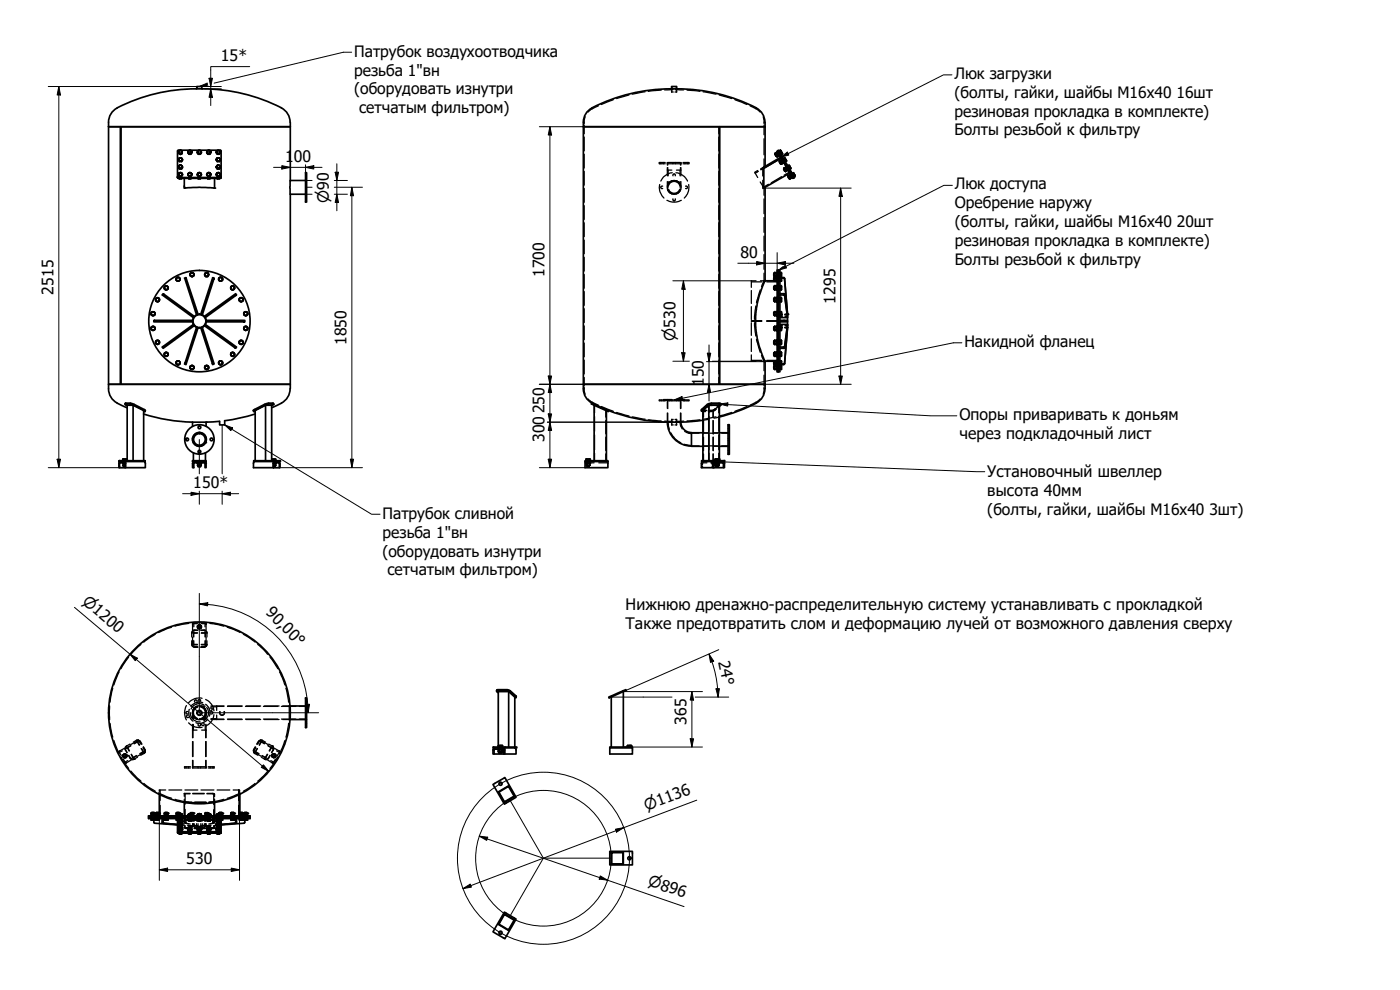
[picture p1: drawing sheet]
<svg xmlns="http://www.w3.org/2000/svg" width="420mm" height="297mm" viewBox="0 0 420 297" stroke-linecap="round" stroke-linejoin="round" font-family="sans-serif">
<defs><g id="words">
<g font-size="4.8">
<text x="66.3" y="18.3">15*</text>
<text x="85.6" y="48.6">1</text>
<text x="88.2" y="48.6">00</text>
<text x="222.2" y="77.4">80</text>
<text x="163.4" y="83.1" transform="rotate(-90 163.4 83.1)">1700</text>
<text x="16.1" y="88.4" transform="rotate(-90 16.1 88.4)">2515</text>
<text x="250.7" y="91.1" transform="rotate(-90 250.7 91.1)">1295</text>
<text x="104" y="103.5" transform="rotate(-90 104 103.5)">1850</text>
<text x="211.2" y="115.8" transform="rotate(-90 211.2 115.8)">150</text>
<text x="287.9" y="126.1">Опоры приваривать к доньям</text>
<text x="287.9" y="131.8">через подкладочный лист</text>
<text x="163.4" y="132.7" transform="rotate(-90 163.4 132.7)">300250</text>
<text x="296.3" y="143">Установочный швеллер</text>
<text x="58" y="146.5">150*</text>
<text x="296.3" y="148.8">высота 40мм</text>
<text x="79.6" y="184.1" transform="rotate(45 79.6 184.1)">90,00°</text>
<text x="187.8" y="183.1">Нижнюю дренажно-распределительную систему устанавливать с прокладкой</text>
<text x="187.8" y="188.8">Также предотвратить слом и деформацию лучей от возможного давления сверху</text>
<text x="215.5" y="198.6" transform="rotate(78 215.5 198.6)">24°</text>
<text x="206.1" y="217.5" transform="rotate(-90 206.1 217.5)">365</text>
<text x="55.9" y="259.4">530</text>
</g>
<g font-size="4.7">
<text x="106.3" y="17">Патрубок воздухоотводчика</text>
<text x="106.3" y="22.7">резьба 1&quot;вн</text>
<text x="286.4" y="23.7">Люк загрузки</text>
<text x="106.3" y="28.2">(оборудовать изнутри</text>
<text x="286.4" y="29.4">(болты, гайки, шайбы М16х40</text>
<text x="353.1" y="29.4">16шт</text>
<text x="107.8" y="33.9">сетчатым фильтром)</text>
<text x="286.4" y="35">резиновая прокладка в комплекте)</text>
<text x="286.4" y="40.6">Болты резьбой к фильтру</text>
<text x="286.6" y="56.8">Люк доступа</text>
<text x="286.6" y="62.5">Оребрение наружу</text>
<text x="286.6" y="68.1">(болты, гайки, шайбы М16х40</text>
<text x="353.2" y="68.1">20шт</text>
<text x="286.6" y="73.7">резиновая прокладка в комплекте)</text>
<text x="286.6" y="79.4">Болты резьбой к фильтру</text>
<text x="289.4" y="104.3">Накидной фланец</text>
<text x="114.8" y="155.8">Патрубок сливной</text>
<text x="296.3" y="154.4">(болты, гайки, шайбы М16х40</text>
<text x="363" y="154.4">3шт)</text>
<text x="114.8" y="161.3">резьба 1&quot;вн</text>
<text x="114.8" y="167">(оборудовать изнутри</text>
<text x="116.3" y="172.6">сетчатым фильтром)</text>
</g>
<g font-size="4.6">
<text x="98.7" y="60.8" transform="rotate(-90 98.7 60.8)">⌀90</text>
<text x="202.7" y="102.2" transform="rotate(-90 202.7 102.2)">⌀530</text>
<text x="24.4" y="180.8" transform="rotate(40 24.4 180.8)">⌀1200</text>
<text x="194.1" y="243.2" transform="rotate(-21 194.1 243.2)">⌀1136</text>
<text x="194.2" y="265.7" transform="rotate(19 194.2 265.7)">⌀896</text>
</g>
</g></defs>
<!-- layer: Visible (ISO) -->
<g fill="none" stroke="#000" stroke-width=".51">
<path d="M32.6 38h54.5zM35.1 32.4a56.1 56.1 0 0 1 49.4 0M35.2 32.4a4.8 4.8 0 0 0-2.6 4.3v78.6h54.5v-57M59.1 26.7v-.7h1.5v.7M84.4 32.4a4.8 4.8 0 0 1 2.7 4.3M87.1 36.7v17.5M175.1 38h54.5M177.7 32.4a4.8 4.8 0 0 0-2.6 4.3v78.6h54.5v-6.9l-1.8-4.8-.6-2.3-.4-3.5v-2.9l.4-3.5 .8-3 1.6-4.2v-28M201.4 26.7a52.2 52.2 0 0 0-23.8 5.7M201.4 26.7h1.8M201.5 26.7v-.7h1.6v.7M203.2 26.7a52.2 52.2 0 0 1 23.8 5.7"/>
<path d="M215.9 38v77.3M226.9 32.4a4.8 4.8 0 0 1 2.7 4.3v13.2M53.3 53l.2 .3h12.7l.2-.3M53.3 53.1l.2 .3h12.7l.2-.3M53.3 45.1h12.9l.2 8.3-13.1 .1zM53.5 47.9l.3 .6h.7l.3-.6M53.5 50.1l.3 .6h.7l.3-.6M53.5 52.3l.3 .6h.7l.3-.6M53.6 45.9v.2l.6 .2M53.7 48.1l.5 .2zM53.7 47.6v.5zM53.7 50.3l.5 .2z"/>
<path d="M53.7 49.8v.5zM53.7 52.5l.5 .3zM53.7 52.1v.4zM53.7 47.5l.5-.1zM53.7 51.9l.5-.1zM53.7 53.5l.1 .1M53.8 45.2l-.2 .3 .2 .5-.2-.1M53.8 45.2l-.2 .1v.6M53.8 46h.6zM53.8 45.2h.6zM53.8 49.6h.4l-.5 .2zM53.8 48.3v.2"/>
<path d="M53.8 50.5v.2M53.8 52.8v.1M53.8 53.5v.1M54.2 48.3l.4-.2-.1 .2zM54.2 47.4h.3l.1 .2zM54.2 50.5l.4-.2-.1 .2zM54.2 49.6h.3l.1 .2zM54.2 52.8l.4-.3-.1 .3zM54.2 51.8l.4 .3zM54.5 48.3v.2M54.5 50.5v.2M54.5 52.8v.1"/>
<path d="M54.5 53.5v.1M54.5 53.5l-.1 .2-.6-.1M54.6 47.6l.2 .3-.2 .2zM54.6 49.8l.2 .3-.2 .2zM54.6 52.1l.2 .2-.2 .2zM54.7 45.9l-.3 .1 .3-.2-.3-.6 .3 .1v.8l-.5 .2v-.1M55.3 55.9l.4 .5M55.3 53.5v2.9l4.5-.2 4.6 .2M56.4 45.6l.3 .7h.6l.3-.7M56.4 52.3l.3 .6h.6l.3-.6M56.5 45.4v.4zM56.5 52.1v.4z"/>
<path d="M56.5 45.8l.5 .3zM56.5 52.5l.5 .3zM56.6 53.5l.1 .1M56.6 45.2l.4-.1-.5 .3zM56.6 51.9l.4-.1-.5 .3zM56.7 46.1v.2M56.7 52.8v.1M56.7 53.5v.1M57 46.1l.5-.3zM57 45.1l.5 .3zM57 52.8l.5-.3zM57 51.8l.5 .3z"/>
<path d="M57.3 46.1v.2M57.3 52.8v.1M57.3 53.5v.1M57.4 53.5l-.2 .2-.5-.1M57.5 45.4v.4zM57.5 52.1v.4zM59.2 45.6l.3 .7h.6l.4-.7M59.2 52.3l.3 .6h.6l.4-.6M59.3 45.4l.1 .4-.2-.2zM59.3 52.1l.1 .4-.2-.2zM59.4 45.8l.4 .3h-.3zM59.4 52.5l.4 .3h-.3z"/>
<path d="M59.4 52l.4-.2zM59.4 53.5l.1 .1M59.5 45.1h.3l-.4 .3zM59.5 46.1v.2M59.5 52.8v.1M59.5 53.5v.1M59.8 46.1l.5-.3zM59.8 45.1l.5 .3zM59.8 52.8l.5-.3zM59.8 51.8l.5 .3zM60.1 46.1v.2M60.1 52.8v.1"/>
<path d="M60.1 53.5v.1M60.3 53.5l-.2 .2-.6-.1M60.3 45.4v.4zM60.3 52.1v.4zM62 45.6l.4 .7h.6l.3-.7M62 52.3l.4 .6h.6l.3-.6M62.1 52.2l.1-.1v.4zM62.2 45.4v.4l-.2-.2zM62.2 45.8l.5 .3h-.3zM62.2 45.3l.5-.2zM62.2 52.5l.5 .3h-.3zM62.2 53.5l.2 .1"/>
<path d="M62.3 51.9l.4-.1-.5 .3zM62.4 46.1v.2M62.4 52.8v.1M62.4 53.5v.1M62.7 46.1l.4-.3-.1 .3zM62.7 45.1h.3l.1 .3zM62.7 52.8l.4-.3-.1 .3zM62.7 51.8l.4 .3zM63 46.1v.2M63 52.8v.1M63 53.5v.1M63.1 45.4l.2 .2-.2 .2z"/>
<path d="M63.1 52.1l.2 .2-.2 .2zM63.1 53.5l-.2 .2-.5-.1M64.4 53.5l-.1 2.9M64.9 45.6l.3 .7h.6l.4-.7M64.9 52.3l.3 .6h.6l.4-.6M64.9 50.1l.3 .6h.6l.4-.6M64.9 47.9l.3 .6h.6l.4-.6M65 45.8l.5 .3zM65 45.4v.4zM65 52.5l.5 .3zM65 52.1v.4zM65 50.3l.5 .2z"/>
<path d="M65 49.8v.5zM65 48.1l.5 .2zM65 47.6v.5zM65.1 45.3l.4-.2zM65.1 51.9l.4-.1zM65.1 47.5l.4-.1zM65.1 53.5l.1 .1M65.2 49.6h.3l-.5 .2zM65.2 46.1v.2M65.2 48.3v.2M65.2 50.5v.2M65.2 52.8v.1"/>
<path d="M65.2 53.5v.1M65.5 46.1l.5-.3-.2 .3zM65.5 45.1h.3l.2 .3zM65.5 52.8l.5-.3-.2 .3zM65.5 51.8l.5 .3zM65.5 50.5l.5-.2-.2 .2zM65.5 49.6h.3l.2 .2zM65.5 48.3l.5-.2-.2 .2zM65.5 47.4h.3l.2 .2zM65.8 46.1v.2M65.8 48.3v.2M65.8 50.5v.2"/>
<path d="M65.8 52.8v.1M65.8 53.5v.1M65.9 53.5l-.2 .2-.5-.1M66 45.4l.2 .2-.2 .2zM66 52.1l.2 .2-.2 .2zM66 49.8l.2 .3-.2 .2zM66 47.6l.2 .3-.2 .2zM87.1 54.2v4.1M87.1 58.3h4.6M87.1 54.2h4.6M91.7 51.8h.3v8.8h-.3zM229.2 56.4h.1"/>
<path d="M232.6 46.3l.4 .6M232.7 46l.6 1M232.7 46.2l-.1 .1M233.2 45.6l.6 1.1M233.2 45.3l.3-.1 4.7 8.2 .2-.1-4.7-8.2-.2 .1 .1 .3 4.6 7.9-.3 .1-.1-.2zM233.3 45.7l-.6 .3M233.3 45.9l-.5 .3M233.6 46.5l-.6 .4M233.8 46.6v.1M233.8 46.7l-.5 .3M233.9 45.4h.1M233.9 48.5l.4 .6"/>
<path d="M234 46.7l-.8-1.2 .7 1.2M234 48.2l.5 1M234 48.4l-.1 .1M234.2 45.1l.1 .1M234.2 45.1l-.3 .2 .4 .8M234.3 47.2l-5.1 3v6.2l7.8-4.5M234.3 45.2l.2 .4M234.3 45.3l-.3 .2M234.4 46.3h.1M234.4 49.1h-.1M234.4 47.4l-5.2 3.1M234.5 45.6l.1 .3"/>
<path d="M234.5 47.9l.5 1M234.5 45.6l.3 .4M234.5 47.9h.1M234.5 47.9l-.5 .3M234.6 47.7l.6 1.2M234.6 45.9l.2 .1M234.6 45.9l-.3 .2 .2 .2 .3-.1M234.6 47.7l-.1 .2 .8 1M234.8 46v.2M234.8 48.4l-.5 .4M235 48.9h.1M235 48.9l-.5 .3"/>
<path d="M235.1 48.8v.1M235.1 47.6h.1M235.2 50.7l.4 .7M235.3 50.5l.5 .9M235.3 50.7h-.1M235.3 50.5l.4 .9M235.5 48.1l.2 .4 .3-.2M235.5 47.4l.1 .2M235.5 47.4l-.3 .1 .3 .6 .3-.2M235.6 47.6l.4 .5M235.6 48.5h.1M235.6 51.3v.1"/>
<path d="M235.8 50.2l.5 .9M235.8 51.4v.1M235.8 50.2l-.5 .3M235.8 50.2h.1M235.9 50l.5 1.2h.2l-.8-1.2M236 48.1v.2M236 50.7l-.5 .3M236.3 51v.1M236.3 51.1l-.5 .3M236.5 52.9l.4 .7M236.5 52.9h.1M236.5 52.7l.6 .9"/>
<path d="M236.7 50.3l.3 .4 .3-.2M236.8 49.6l.2 .2M236.8 49.6l-.3 .2 .2 .5 .3-.2M236.9 53.5v.1M237 49.8l.2 .5M237 52.4l.6 1M237 52.4h.2M237 52.4l-.5 .3M237.2 52.2l.5 1.2h.2l-.8-1.2M237.2 50.3l.1 .2M237.4 52.9l-.6 .3M237.6 53.4l-.5 .2"/>
<path d="M237.7 53.3l-.1 .1M238 52.5l.3 .4 .3-.1M238.1 51.9l.2 .2M238.1 51.9l-.4 .1 .3 .5 .3-.2M238.3 52.1l.2 .4M238.5 52.5l.1 .3M45.4 93.9v.5M45.4 98.3v.4M45.5 94.5l.4 .2M45.5 98.9l.4 .2M45.7 98a.57 .57 0 0 1 .8 .5M45.7 98a.55 .55 0 0 0-.1 1 .55 .55 0 0 0 .9-.5"/>
<path d="M45.7 93.6a.61 .61 0 0 1 .6 .2 .61 .61 0 0 1 .2 .6M45.7 93.6l-.4 .2v.3a.57 .57 0 0 0 .9 .5l.3-.2M45.7 98h.5l.3 .5M45.7 98a.54 .54 0 0 0 0 1 .54 .54 0 0 0 .8-.5M45.9 93.5l-.4 .3M45.9 97.9l-.4 .2M46 93.5l.4 .3M46 97.9l.4 .2M46.2 96.1h11.6v.5h-11.6zM46.4 94.5l-.4 .2M46.4 98.9l-.4 .2M46.5 93.9v.5"/>
<path d="M46.5 98.3v.4M46.7 89.7v.5M46.7 90.2l.6 .3M46.8 90.3l.4 .2M47.2 89.3l-.4 .3M47.4 89.3l.4 .3M47.6 89.5l-.3-.2-.6 .3v.6M47.6 89.5a.6 .6 0 0 1 .2 .6 .6 .6 0 0 1-.5 .4M47.8 90.3l-.4 .2M47.8 89.7v.5M49 88.1l9.3 6.8-.3 .4-9.4-6.8zM49.3 86.1v.5"/>
<path d="M49.4 86.7l.4 .3M49.6 85.9l.2-.2 .6 .3v.3M49.6 85.9a.6 .6 0 0 0-.2 .6 .6 .6 0 0 0 .4 .5M49.6 85.9h.5l.3 .5M49.6 85.9a.54 .54 0 0 0 0 .9 .54 .54 0 0 0 .8-.4M49.8 85.8l-.4 .2M50 85.8l.4 .2M50.4 86.7l-.4 .3M50.4 86.3v.4l-.6 .3M50.4 86.1v.5M52.9 83.5v.5M53 84.1l.4 .3"/>
<path d="M53.4 83.2l-.4 .2M53.5 83.2l.4 .2M53.7 83.3l-.3-.1a.57 .57 0 0 0-.5 .3 .57 .57 0 0 0 0 .6M53.7 83.3a.59 .59 0 0 1 .3 .7 .59 .59 0 0 1-.6 .4l-.5-.3M53.9 84.1l-.4 .3M54 83.5v.5M55.4 83.4l.4-.1 3.6 11-.4 .2zM57.1 82.1v.5M57.1 82.7l.4 .3M57.3 82l.4-.2 .2 .2M57.3 82a.52 .52 0 0 0 0 .9l.4 .1 .5-.3v-.3M57.4 81.9a.54 .54 0 0 0 0 .9 .54 .54 0 0 0 .8-.4"/>
<path d="M57.5 81.8l-.4 .2M57.7 81.8l.4 .2M57.9 81.9h-.5M57.9 81.9l.3 .5M57.9 82l.3 .1v.3M58.1 82.7l-.4 .3M58.2 82.1v.5M59 98.2l.4 .1-3.6 11.1-.4-.2zM60.3 98.3l.4-.1 3.6 11-.5 .2zM61.3 94.9l9.4-6.8 .3 .4-9.4 6.8zM61.4 82.5l.2 .4M61.6 97.3l9.4 6.8-.3 .4-9.4-6.8z"/>
<path d="M61.6 81.9l-.2 .4M61.8 82.9h.4M61.8 96.1h11.7v.5h-11.7zM62.2 81.8h-.4M62.4 81.9l.2 .4M62.6 82.5l-.2 .4M63.8 83.3l.5 .1-.1 .3-3.5 10.8-.4-.2zM65.6 83.5v.5M65.7 84.1l.5 .3M65.7 84.1l.4 .3M65.9 83.3a.54 .54 0 0 0-.1 .8 .54 .54 0 0 0 .8 0 .54 .54 0 0 0-.1-.8M66 83.3h.5"/>
<path d="M66 83.3l-.3 .1v.7M66.1 83.2l-.4 .2M66.3 83.2l.4 .2M66.5 83.3h-.6M66.5 83.3l.3 .1v.7M66.7 84.1l-.4 .3M66.8 83.5v.5M66.8 84.1l-.6 .3M69.3 86.1v.5M69.3 86.7l.4 .3M69.5 85.9l.3-.2 .2 .2M69.5 85.9a.6 .6 0 0 0-.2 .6 .6 .6 0 0 0 .5 .5"/>
<path d="M69.5 85.9a.54 .54 0 0 0 0 .9 .54 .54 0 0 0 .9-.4M69.7 85.8l-.4 .2M69.9 85.8l.4 .2M70 85.9l.4 .1v.3M70.1 85.9h-.6M70.1 85.9l.3 .5M70.3 86.7l-.4 .3M70.4 86.3v.4l-.6 .3M70.4 86.1v.5M71.8 89.7v.5M71.8 90.2l.6 .3M71.9 90.3l.4 .2"/>
<path d="M72.1 89.5a.54 .54 0 0 0-.2 .8 .54 .54 0 0 0 .9 0 .54 .54 0 0 0-.2-.8M72.1 89.5l.3-.2 .2 .2M72.1 89.5l-.3 .1v.6M72.3 89.3l-.4 .3M72.4 89.3l.4 .3M72.6 89.5h-.5M72.6 89.5l.4 .1v.6M72.8 90.3l-.4 .2M72.9 89.7v.5M73 90.2l-.6 .3M73.2 98.3v.4M73.2 93.9v.5"/>
<path d="M73.2 94.4a.62 .62 0 0 0 1.1 0M73.3 98.9l.4 .2M73.3 94.5l.4 .2M73.5 93.6h.5M73.5 93.6l-.3 .2v.6M73.5 98h.5M73.5 98a.64 .64 0 0 0-.3 .7 .64 .64 0 0 0 .5 .5l.6-.3v-.4M73.5 93.7a.54 .54 0 0 0-.2 .8 .54 .54 0 0 0 .9 0 .54 .54 0 0 0-.2-.8M73.5 98a.54 .54 0 0 0 0 1 .54 .54 0 0 0 .8-.5M73.7 97.9l-.4 .2M73.7 93.5l-.4 .3M73.8 97.9l.4 .2"/>
<path d="M73.8 93.5l.4 .3M74 93.7h-.5M74 98h-.5M74 98l.3 .5M74 93.6l.3 .2v.6M74.2 98.9l-.4 .2M74.2 94.5l-.4 .2M74.3 98.3v.4M74.3 93.9v.5M229.6 84.3h2.8M232.3 86v.7M232.3 83.4v.7"/>
<path d="M232.3 82v.8M232.3 98.2v.7M232.3 93.8v.7M232.3 89.6v.7M232.3 83.4h.7M232.3 86h.7M232.3 86.7h.1M232.3 84.1h.1M232.3 82h.1M232.3 98.2h.1M232.3 93.8h.7M232.3 94.5h.1"/>
<path d="M232.3 89.6h.7M232.3 90.3h.1M232.4 83.2v1.1M232.4 84.3l.1 .1M232.5 85.7v1.3M232.5 85.7l.6 .1M232.5 83.2v1.2M232.5 83.2h.6M232.5 81.8v1.2M232.5 81.8l.6 .1M232.5 97.9v1.3M232.5 97.9l.6 .1"/>
<path d="M232.5 93.5v1.2M232.5 93.5l.6 .1M232.5 89.3v1.2M232.5 89.3l.6 .1M232.5 98.2h.5M232.5 86.7h.5M232.5 84.1h.5M232.5 82.1h.5M232.5 94.4h.5M232.5 90.2h.5M232.5 87h.5M232.5 83.2h-.1"/>
<path d="M232.5 84.4h.5M232.5 83h.5M232.5 99.2h.5M232.5 94.7h.5M232.5 90.5h.5M233 85.7v1.3M233 83.2v1.2M233 81.8v1.2M233 97.9v1.3M233 93.5v1.2M233 89.3v1.2M233 82.7l-.7 .1"/>
<path d="M233 98.9h-.7M233.1 86.9l-.1 .1M233.1 84.3l-.1 .1M233.1 82.9l-.1 .1M233.1 99l-.1 .2M233.1 94.6l-.1 .1M233.1 90.4l-.1 .1M233.2 81.1h.4v30.5h-.4zM233.2 85.7v1.3M233.2 83.1v1.3M233.2 81.7l-.1 1.4M233.2 97.8v1.4"/>
<path d="M233.2 93.5v1.3M233.2 89.3v1.3M233.6 81.1h.5v30.5h-.5zM234.1 96.6h2.2M234.1 96.1h2.2v.5M234.1 83.4h1.2l.2 .2 .8 10.9M234.1 88.1l1.4 .2 .8 7.8M234.1 88.5l1.4 .1 .8 6.7h-2.2M234.1 98.2h.3M234.1 86.7h.3M234.1 86h.3M234.1 85.7h.3"/>
<path d="M234.1 84.1h.3M234.1 83.2h.3M234.1 82.7h.3M234.1 82.1h.3M234.1 81.8h.3M234.1 98.9h.3M234.1 97.9h.3M234.1 94.4h.3M234.1 93.8h.3M234.1 93.5h.3M234.1 90.2h.3M234.1 89.6h.3"/>
<path d="M234.1 89.3h.3M234.4 85.7v.3M234.4 86.7v.3M234.4 86v.7M234.4 85.7l.1 1.2-.4 .1M234.4 83.2l.1 .1M234.4 84.1v.3M234.4 83.2l.1 1.1-.4 .1M234.4 81.8v.3M234.4 82.7v.3M234.4 82.1v.6M234.4 81.8l.1 1.2h-.4"/>
<path d="M234.4 97.9v.3M234.4 98.9v.3M234.4 98.2v.7M234.4 97.9l.1 1.1-.4 .2M234.4 93.5v.3M234.4 94.4v.3M234.4 93.8v.6M234.4 93.5l.1 1.2h-.4M234.4 89.3v.3M234.4 90.2v.3M234.4 89.6v.6M234.4 89.3l.1 1.2h-.4"/>
<path d="M234.5 83.3h.8l.2 .2 .8 11.4M234.5 83.3l-.1 .8M236.3 97.7v-.4l-.8 6.8h-1.4M236.3 97.7l-.8 6.7-1.4 .1M236.3 96.6v.7h-2.2M236.3 97.7v.5M36.2 115.3v-77.3v77.3M46.7 102.5v.4M46.8 103.1l.4 .2M47.2 102.1l-.4 .2M47.4 102.1l.4 .2M47.8 103.1l-.4 .2"/>
<path d="M47.8 102.5v.4M48.6 104.1l9.4-6.8 .3 .4-9.2 6.7-.1 .1zM49.3 106.1v.4M49.3 106a.64 .64 0 0 0 .5 .9M49.4 106.7l.4 .2M49.6 105.8l.2-.2 .6 .4v.3M49.6 105.8l-.3 .2M49.6 105.8h.5l.3 .5M49.6 105.8a.54 .54 0 0 0 0 1 .54 .54 0 0 0 .8-.5M49.8 105.7l-.4 .3M50 105.7l.4 .3M50.4 106.7l-.4 .2"/>
<path d="M50.4 106.3v.3l-.6 .3M50.4 106.1v.4M52.9 108.6v.5M53 109.2l.4 .3M53.4 108.3l-.4 .2M53.5 108.3l.4 .2M53.7 108.4a.54 .54 0 0 0-.8 .3 .54 .54 0 0 0 .4 .7 .54 .54 0 0 0 .7-.5M53.7 108.4l.3 .5M53.7 108.4a.55 .55 0 0 0-.8 .5 .55 .55 0 0 0 .8 .4l.3-.1M53.9 109.2l-.4 .3M54 108.9v.3M54 108.6v.5"/>
<path d="M57.1 110v.5M57.1 110.5a.62 .62 0 0 0 1.1 0M57.1 110.6l.4 .3M57.3 109.8l.4-.2 .2 .2M57.3 109.8l-.2 .1v.6M57.4 109.8a.54 .54 0 0 0 0 .9 .54 .54 0 0 0 .8-.4M57.5 109.7l-.4 .2M57.7 109.7l.4 .2M57.9 109.8h-.5M57.9 109.8l.3 .5M57.9 109.8l.3 .1v.3M58.1 110.6l-.4 .3"/>
<path d="M58.2 110.2v.3M58.2 110v.5M61.5 110v.5M61.5 110.5a.67 .67 0 0 0 1.1 0M61.5 110.6l.4 .3M61.7 109.8a.54 .54 0 0 0 0 .9 .54 .54 0 0 0 .8-.4M61.8 109.8l.2-.2 .3 .2M61.8 109.8l-.3 .1v.6M61.9 109.7l-.4 .2M62.1 109.7l.4 .2M62.3 109.8h-.6M62.3 109.8l.2 .5"/>
<path d="M62.3 109.8l.3 .1v.3M62.5 110.6l-.4 .3M62.6 110v.5M62.6 110.2v.3M65.6 108.6v.5M65.7 109.2l.4 .3M65.9 108.4a.54 .54 0 0 0 0 .9 .54 .54 0 0 0 .8-.4M66 108.4h.5M66 108.4a.55 .55 0 0 0 0 .9 .55 .55 0 0 0 .8-.4M66.1 108.3l-.4 .2M66.3 108.3l.4 .2M66.5 108.4h-.6"/>
<path d="M66.5 108.4l.2 .5M66.5 108.4l.3 .2v.3M66.7 109.2l-.4 .3M66.8 108.6v.5M69.3 106.1v.4M69.3 106.7l.4 .2M69.5 105.8l.3-.2 .2 .2M69.5 105.8a.6 .6 0 0 0-.2 .7 .6 .6 0 0 0 .5 .4M69.5 105.8a.54 .54 0 0 0 0 1 .54 .54 0 0 0 .9-.5M69.7 105.7l-.4 .3M69.9 105.7l.4 .3M70 105.8l.4 .2v.3"/>
<path d="M70.1 105.8h-.6M70.1 105.8l.3 .5M70.3 106.7l-.4 .2M70.4 106.3v.3l-.6 .3M70.4 106.1v.4M71.8 102.5v.4M71.9 103.1l.4 .2M72.3 102.1l-.4 .2M72.4 102.1l.4 .2M72.8 103.1l-.4 .2M72.9 102.5v.4M87.1 116.7a4.8 4.8 0 0 1-2.7 4.2"/>
<path d="M87.1 116.6v-1.3h-54.5a5.2 5.2 0 0 0 2.6 5.6M229.6 108.4h2.8M232.3 109.9v.7M232.3 108.5v.8M232.3 105.9v.8M232.3 102.3v.8M232.3 109.9h.7M232.3 110.6h.1M232.3 108.5h.1M232.3 105.9l.7 .1M232.3 106.7h.1M232.3 103.1h.1"/>
<path d="M232.3 102.3h.1M232.4 108.4l.1 1.1M232.5 109.6v1.3M232.5 109.6l.6 .1M232.5 108.3v1.2M232.5 108.3l.6 .1M232.5 105.6v1.3M232.5 105.6l.6 .2M232.5 102.1v1.3M232.5 102.1l.6 .1M232.5 110.5h.5M232.5 108.6h.5"/>
<path d="M232.5 106.6h.5M232.5 103h.5M232.5 102.4h.5M232.5 110.9h.5M232.5 108.3l-.1 .1M232.5 109.5h.5M232.5 106.9h.5M232.5 103.4h.5M233 109.6v1.3M233 108.3v1.2M233 105.6v1.3M233 102.1v1.3"/>
<path d="M233 109.2l-.7 .1M233.1 109.6h.1M233.1 110.7l-.1 .2M233.1 109.4l-.1 .1M233.1 106.8l-.1 .1M233.1 103.2l-.1 .2M233.2 108.2v2.7M233.2 105.6v1.4M233.2 102v1.4M234.1 109.2l1.4-.1 .8-10.9-.8 11-1 .2M234.1 110.5h.3M234.1 109.9h.3"/>
<path d="M234.1 109.6h.3M234.1 108.6h.3M234.1 108.3h.3M234.1 106.6h.3M234.1 106h.3M234.1 105.6h.3M234.1 103h.3M234.1 102.4h.3M234.1 102.1h.3M234.4 109.6v.3M234.4 110.5v.4M234.4 109.9v.6"/>
<path d="M234.4 109.6l.1 1.2-.4 .1M234.4 108.3v.3M234.4 108.6v.9M234.4 105.6v.4M234.4 106.6v.3M234.4 106v.6M234.4 105.6l.1 1.3h-.4M234.4 102.1l.1 .1M234.4 103v.4M234.4 102.4v.6M234.4 108.3l.1 1.1M234.5 109.4l-.4 .1"/>
<path d="M234.5 102.2l-.1 .2M234.5 102.2v1l-.4 .2M35.1 121l3 1.4M35.8 138.2h7.8v.3h-7.8zM35.9 138.5l-.2 .3v1.5h.2M36.8 138.9l.7 .1M36.8 137.8h.3M36.8 137.8h1.3v.4M36.8 137.8v.4M37 139.6h.5M37 139.1h.5M37 139v.7h.5"/>
<path d="M37.1 139.7v.3M37.1 137.8h.7M37.1 137.8v.4M37.4 138.5l.3 .4v1.4h-.2v-1.2M37.5 139.6h.1M37.5 139.1h.1M37.5 139.1v.5M37.5 139.1v-.2h-1.6v1.4h1.6M37.5 121.3l.2-.3 2.2 .1 3.5 1.8 .2 .5M37.8 137.8h.3M37.8 137.8v.4M38.2 138.2v-16.6h1.7l3.2 1.6v15"/>
<path d="M38.2 121.7l-.7-.4 1.6-.1 .7 .2 3.8 2-.5 .1M39.9 121.6v16.6M43.1 124.2a52.2 52.2 0 0 0 14.7 2.5M43.3 138.5l.3 .4v1.4h-5.9M57.8 138.2h4v.3h-4zM57.8 139.1v1.2h.4v-1.2M57.8 126.7h4v1.2M57.8 126.7v1.2M57.8 131.4v.2M58 135.9v2.3M58.2 139.1l.2-.2h2.9l.2 .2M58.4 138.5l-.4 .2-.2 .4"/>
<path d="M59.1 138.9h1.4M59.3 139.6h1.1M59.3 139.1h1.1M59.3 139v.7h1v-.7M59.4 139.7v.3h.8v-.3M59.8 139.1v.5M61.3 138.5l.4 .2 .2 .4M61.5 139.1v1.2h.3v-1.2M61.7 135.9v2.3M61.8 131.4v.2M65.9 126.4l-4 .3M67.4 126.2v1.3h-1.5v-1.1"/>
<path d="M76.1 138.2h7.8v.3h-7.8zM76.3 138.5l-.2 .3v1.5h5.9M76.6 124.2l-4.6 1.2-4.6 .8M76.6 138.2v-15l3.1-1.6h1.8v16.6M79.7 121.6v16.6M81.5 121.7l.7-.4-1.6-.1-.7 .2-3.8 1.9 .1 .2h.4M81.7 137.8h1M81.7 137.8h.5M81.7 137.8v.4M82.1 139.1v1.2M82.1 139.1h.1M82.2 121.3l-.3-.3-2.1 .1-3.7 1.9v.4"/>
<path d="M82.2 137.8h.5M82.2 139.6h.5M82.2 139.1h.5M82.2 137.8v.4M82.2 139.1v.5M82.2 139.6h-.1M82.2 138.5l-.2 .3 .1 1.5M82.5 139.7v.3M82.7 139v.6l-.6 .1M82.7 137.8v.4M82.9 138.9l-.7 .1M83.7 138.5l.3 .5v1.3h-.2v-1.4h-1.6l-.1 .2"/>
<path d="M84.5 121l-3 1.4M175.6 138.5v1.8h6.8v-1.8M175.8 138.2h-.2v.3h6.8M175.8 138.2h6.6v.3M175.9 137.8h.3M175.9 137.8h1.3v.4M175.9 137.8v.4M176.2 137.8h.6M176.2 137.8v.4M176.8 137.8h.4M176.8 137.8v.4M177.6 121l5.1 2.2-.1 .3-4.3-1.9-.8-.4z"/>
<path d="M178.3 121.6v16.6M178.7 121.5a5.5 5.5 0 0 1-3.6-6.2h54.5a5.5 5.5 0 0 1-3.6 6.1l-4.9 2.1-5.2 1.6M182 123.2v15M182.1 123a52.2 52.2 0 0 0 18.1 3.7M200.3 126.7h4M200.3 126.6a7.2 7.2 0 0 0 7.2 7.2M204.3 126.6a3.1 3.1 0 0 0 3.2 3.2M210.6 138.2h6.8v.3h-6.8zM210.9 126.1l-6.5 .6M210.9 138.2v-15l1.8-1.6h3.2v16.6M210.9 129.8h-3.4v4.1h3.4M211 138.5l-.5 .4v1.4h3.4"/>
<path d="M212.7 121.6v16.6M214.4 138.5l-.5 .4v1.4h.3M214.6 138.9h1.3M214.6 139.6h1.2M214.6 139.1h1.2M214.7 137.8h.8M214.7 139l-.1 .6M214.7 137.8v.4M214.9 139.1v.5M214.9 139.7v.3M215.2 137.8v.4M215.5 137.8h.3"/>
<path d="M215.5 139.1v.5M215.6 139.7v.3M215.7 139l.1 .1M215.8 137.8v.4M215.8 139.1v.5M215.9 122l.5-.5-.1-.2h-3.4l-2.3 1.9 .3 .3M215.9 133.9h2.6M215.9 129.8h2.6M216.4 121.4l-.2-.4h-.4l-3 .1-2.3 1.8 .1 .4M216.9 138.5l.5 .4v1.4h-.3l-.1-1.4h-2.7l-.1 1.4M218.5 127.4h.4v8.9h-.4zM37.1 140h.4z"/>
<path d="M59.4 140h.8M82.1 140h.4zM82.1 140.3h1.7M214.2 140.3h2.9M215.5 140h-.6h.7M215.5 140h.1M87.1 215.9h4.6M87.1 211.8h4.6M91.7 209.4h.3v8.9h-.3zM149 207.3l.2-.4 3.4 .1 2.2 1.8 .1 .4M149.5 207.9l-.5-.7h3.5l2.4 2-.4 .2M152.7 207.5v16.6"/>
<path d="M182.7 209.2l5.1-2.3 .1 .3-5.1 2.2zM183.5 209.2v14.9M187.1 207.5v16.6M47.8 238.3v6.4M71.9 238.3v5.7v-5.7M148 235.4l3.5-2.1 3.4 5.9-3.5 2.1zM148 224.1h6.8v.3h-6.8zM148.5 224.4l-.5 .4v1.4h.3M149.5 224.8h1.4M149.5 223.8h.4M149.5 225.5h1.3M149.5 225h1.3"/>
<path d="M149.5 237.6l3.2-1.8 1.8 3.1-3.2 1.9zM149.5 225v.5M149.7 224.9l-.2 .1M149.7 237.7l2.9-1.7 1.7 2.9-2.9 1.7zM149.8 225.9h.8M149.9 223.8h.9M149.9 223.8v.3M149.9 225l-.1 .9M150.5 223.8v.3M150.5 225v.5M150.6 225.6v.3M150.7 224.9l.1 .1"/>
<path d="M150.8 223.8l-1.2-.1-.1 .4v-16.6h3.2l1.8 1.7v14.9M150.8 223.8v.3M150.8 225v.5M151 224.4l.5 .5v1.3h-.3l-.1-1.4h-2.7l-.1 1.4h2.9M154.4 224.4l.5 .4v1.4h-3.4M183 224.4v1.8h6.8v-1.8M183 224.4v-.3h6.8v.3M183 224.4h6.8M188.3 223.8h.3M188.6 223.8h.9M188.6 223.8v.3M189.2 223.8v.3"/>
<path d="M189.5 223.8l-1.2-.1v.4M189.5 223.8v.3M45.2 244.8h2.7M45.3 246h.4M45.3 244h1.2M45.3 244.6h.6M45.3 244l.1 .7M45.3 245.6v.4M45.5 243.8h.8M45.5 243.8v.2M45.7 246h.5M45.7 246h.8"/>
<path d="M45.9 244.6h.6M45.9 244v.6M45.9 245.6v.4M46.2 246v.9l.2 .1 6.9 .5M46.3 243.8v.2M46.5 246h-.3M46.5 244l-.1 .7M46.5 245.6v.4M46.6 244.7v.1M46.7 246h.3M46.7 244h1.1M46.7 244.6h.6"/>
<path d="M46.7 245.6v.4M46.9 243.8h.7M46.9 243.8v.2M47 246h.8M47.3 244.6h.5M47.3 244v.6M47.3 245.6v.4M47.6 243.8v.2M47.8 246h-.8M47.8 245.6v.4M47.8 244h-1.1v.7M48.6 245.6v1.1l.2 .3 4.5 .4-4.2-.4-.1-1.4"/>
<path d="M49.2 244.8h1.3M49.3 246h.3M49.3 244h1.1M49.3 244.6h.5M49.3 245.6v.4M49.5 243.8h.7M49.5 243.8v.2M49.6 246h.8M49.8 244.6h.6M49.8 244v.6M49.8 245.6v.4M50.2 243.8v.2"/>
<path d="M50.4 246h-.8M50.4 244v.7M50.4 245.6v.4M50.4 244h-1.1v.7M52.9 246h.2M52.9 244h1.1M52.9 244.6h.5M52.9 245.6v.4M53.1 243.8h.7M53.1 243.8v.2M53.1 246h.1M53.3 245.2h21.8"/>
<path d="M53.3 245.3h13.1M53.3 245.2h-8.7v.4h8.7M53.4 244.8h-8.8v.4h8.7M53.4 244.6h.2M53.4 244v.6M53.5 247.3l.2-.1v.3zM53.5 248.6l.2 .2zM53.5 249.9l.2 .1zM53.6 250l-.3-.1 .1-5.1h12.9l.1 5.1-.3 .1M53.6 244.7l-.8 .1M53.6 245.9l.2 .4-.2-.3 .2-.1M53.6 245.9h.2"/>
<path d="M53.6 245.9v-.4l.6-.1 .5 .1v.7l-.3 .1 .3-.1-.3-.3h.3M53.6 244.8l.2-.6 .8 .1 .1 .5M53.7 247.5l.5 .1zM53.7 247.2l.5-.1zM53.7 248.8l.5 .1zM53.7 250l.5 .2zM53.7 248.4l.5-.1zM53.7 249.7h.5zM53.8 243.8v.2M53.8 246.3h.6zM53.8 245.9h.6zM53.8 247.1v-.4l-.3 .3v.3"/>
<path d="M53.8 246.7h.7v.4M53.8 248.3v-.3l-.3 .3v.3M53.8 248h.7v.3M53.8 249.6v-.3l-.3 .2v.4M53.8 249.3h.7v.3M53.9 244.2h.5zM54 246.7h.3M54 248h.3M54 249.3h.3M54 244.1v-.1h-1.1v.7M54 245.4l-.2 .1M54 244.8h.3"/>
<path d="M54.2 247.6l.4-.1zM54.2 247.1l.4 .1zM54.2 248.9l.4-.1zM54.2 248.3l.4 .2zM54.2 250.2l.4-.2zM54.2 249.7l.4 .1zM54.2 244.2v.5M54.2 245.4v.3M54.3 245.4l.2 .1M54.5 246.7l.3 .3v.3M54.5 248l.3 .3v.3M54.5 249.3l.3 .2v.4"/>
<path d="M54.6 247.2l.2 .1-.2 .2zM54.6 248.5l.2 .1-.2 .2zM54.6 249.8l.2 .1-.1 .1zM54.7 250h1.8M55.3 240.8v4M56.4 246l.1 .2zM56.4 249.9l.1 .1zM56.4 244.8l.2-.6h.7l.3 .6M56.5 246.2l.5 .2zM56.5 250l.5 .2zM56.5 249.8l.5-.1zM56.6 245.9l.4-.1z"/>
<path d="M56.7 245.7v-.3l-.3 .6M56.7 245.4h.6v.3M56.7 249.6v-.3l-.3 .2v.4M56.7 249.3h.6v.3M56.8 244.2l-.1 .6M56.8 244.1l.4 .1zM56.8 245.4h.3M56.8 249.3h.3M57 246.4l.5-.2zM57 245.8l.5 .1zM57 250.2l.5-.2zM57 249.7l.5 .1z"/>
<path d="M57.2 244.2h.1M57.3 245.4l.3 .6M57.3 249.3l.3 .2v.4M57.3 244.2v.6M57.5 245.9v.3zM57.5 249.8v.2zM57.5 250h1.7M59.2 246l.2-.1v.3zM59.2 244.8v-.3l.3-.3h.7l.3 .6M59.4 246.2l.4 .2zM59.4 250l.4 .2zM59.4 249.7h.4z"/>
<path d="M59.5 245.7l.3 .1-.4 .1zM59.5 245.7v-.3l-.3 .6M59.5 245.4h.6v.3M59.5 249.6v-.3l-.3 .2v.4M59.5 249.3h.6v.3M59.5 244.2v.6M59.6 244.2h.5zM59.7 245.4h.3M59.7 249.3h.3M59.8 246.4l.5-.2zM59.8 245.8l.5 .1zM59.8 250.2l.5-.2z"/>
<path d="M59.8 249.7l.5 .1zM60.1 245.4l.4 .6M60.1 249.3l.4 .2v.4M60.1 244.2v.6M60.3 245.9v.3zM60.3 249.8v.2zM60.4 250h1.7M62 249.9l.2-.1v.2zM62 244.8l.3-.6h.8l.2 .6M62.2 246.2l.5 .2zM62.2 245.9l.5-.1zM62.2 250l.5 .2z"/>
<path d="M62.2 249.7h.5zM62.4 245.7v-.3l-.4 .6M62.4 245.4h.6v.3M62.4 249.6v-.3l-.4 .2v.4M62.4 249.3h.6v.3M62.4 244.2v.6M62.4 244.2h.5zM62.5 245.4h.4M62.5 249.3h.4M62.7 245.8l.4 .1zM62.7 250.2l.4-.2zM62.7 249.7l.4 .1z"/>
<path d="M62.7 246.3l.4-.1zM63 245.4l.3 .6M63 249.3l.3 .2v.4M63 244.2v.6M63.1 249.8l.2 .1-.1 .1zM63.2 250h1.8M64.4 240.8v4M64.9 246l.1 .2zM64.9 249.9l.1 .1zM64.9 248.6l.1 .2zM64.9 247.3l.1-.1v.3zM64.9 244.8l.3-.6 .8 .1 .2 .5"/>
<path d="M65 246.2l.5 .2zM65 250l.5 .2zM65 248.8l.5 .1zM65 247.5l.5 .1zM65.1 245.9l.4-.1zM65.1 249.7h.4zM65.1 248.4l.4-.1zM65.2 247.1h.3l-.5 .1zM65.2 245.7v-.3l-.3 .6M65.2 245.4h.6v.3M65.2 249.6v-.3l-.3 .2v.4M65.2 249.3h.6v.3"/>
<path d="M65.2 248.3v-.3l-.3 .3v.3M65.2 248h.6v.3M65.2 247.1v-.4l-.3 .3v.3M65.2 246.7h.6v.4M65.2 244.2v.6M65.3 245.4h.4M65.3 249.3h.4M65.3 248h.4M65.3 246.7h.4M65.5 245.8l.5 .1zM65.5 250.2l.5-.2zM65.5 249.7l.5 .1z"/>
<path d="M65.5 248.9l.5-.1zM65.5 248.3l.5 .2zM65.5 247.6l.5-.1zM65.5 247.1l.5 .1zM65.6 246.3l.4-.1zM65.7 244h1.1M65.7 244v.1M65.7 244.2h-.4h.5M65.8 243.8h.8M65.8 245.4l.4 .6M65.8 249.3l.4 .2v.4M65.8 248l.4 .3v.3"/>
<path d="M65.8 246.7l.4 .3v.3M65.8 243.8v.2M65.8 244.2v.6M66 245.9l.2 .1-.2 .2zM66 249.8l.2 .1-.2 .1zM66 248.5l.2 .1-.2 .2zM66 247.2l.2 .1-.2 .2zM66.2 244.7l.7 .1M66.2 244.6h.1M66.2 244.6h.6M66.2 244.8h8.9v.8h-8.7M66.2 244v.6"/>
<path d="M66.4 246h.4zM66.6 243.8v.2M66.7 244.7h.1M66.8 244v.7M66.8 245.6v.4M69.1 244.8h1.4M69.3 246h.2M69.3 244h1.1M69.3 244.6h.5M69.3 245.6v.4M69.4 243.8h.8M69.4 243.8v.2"/>
<path d="M69.5 246h.9M69.8 244.6h.6M69.8 244v.6M69.8 245.6v.4M70.2 243.8v.2M70.4 246h-.9M70.4 244l-.1 .7M70.4 245.6v.4M70.4 244h-1.1v.7M70.7 245.6v1.1l-.2 .3-4.1 .4 4.5-.4 .1-1.4M71.7 244.8h1.4M71.8 246h.3"/>
<path d="M71.8 244h1.2M71.8 244.6h.6M71.8 244l.1 .7M71.8 245.6v.4M72 243.8h.8M72 243.8v.2M72.1 246h.9M72.4 244.6h.6M72.4 244v.6M72.4 245.6v.4M72.8 243.8v.2M72.9 244.7h.1"/>
<path d="M73 246h-.9M73 244v.7M73 245.6v.4M73.1 244.7l1.3 .1M73.2 246h.3M73.2 244h1.1M73.2 244.6h.5M73.2 245.6v.4M73.4 243.8h.7M73.4 243.8v.2M73.5 246l-.1 .9-.2 .1-6.8 .5M73.5 246h.8"/>
<path d="M73.7 244.6h.6M73.7 244v.6M73.7 245.6v.4M74.1 243.8v.2M74.3 246h-.8M74.3 244l-.1 .7M74.3 245.6v.4M74.3 244h-1.1v.7M183 255.4h6.8v4.1h-6.8zM183.5 255.6h3.6v3.7h-3.6zM183.6 255.8h3.3v3.4h-3.3zM151.3 274.2l3.2 1.8-1.8 3.2-3.2-1.8z"/>
<path d="M151.4 273.7l3.5 2.1-3.4 5.9-3.5-2.1zM151.4 274.4l2.9 1.7-1.7 2.9-2.9-1.7z"/>
<circle cx="45.9" cy="94.1" r=".54"/>
<circle cx="47.3" cy="89.9" r=".54"/>
<circle cx="53.4" cy="83.8" r=".54"/>
<circle cx="59.8" cy="96.3" r="15.2"/>
<circle cx="59.8" cy="96.3" r="2.06"/>
<circle cx="59.8" cy="96.3" r="1.94"/>
<circle cx="62" cy="82.4" r=".55"/>
<circle cx="62" cy="82.4" r=".54"/>
<circle cx="47.3" cy="102.7" r=".55"/>
<circle cx="47.3" cy="102.7" r=".54"/>
<circle cx="72.4" cy="102.7" r=".54"/>
<circle cx="72.4" cy="102.7" r=".55"/>
<circle cx="56.2" cy="131.8" r=".41"/>
<circle cx="59.8" cy="131.8" r="2.06"/>
<circle cx="59.8" cy="131.8" r="1.75"/>
<circle cx="59.8" cy="128.2" r=".41"/>
<circle cx="59.8" cy="131.8" r="1.94"/>
<circle cx="59.8" cy="131.8" r="4.4"/>
<circle cx="59.8" cy="135.5" r=".41"/>
<circle cx="63.5" cy="131.8" r=".41"/>
<circle cx="59.8" cy="213.9" r=".67"/>
<circle cx="59.8" cy="213.9" r=".73"/>
<circle cx="59.9" cy="213.9" r="27.3"/>
<circle cx="150.2" cy="235.2" r=".48"/>
<circle cx="59.3" cy="249.9" r=".14"/>
<circle cx="62.1" cy="246.1" r=".12"/>
<circle cx="63.2" cy="246.1" r=".12"/>
<circle cx="188.9" cy="257.5" r=".48"/>
<circle cx="150.2" cy="279.9" r=".48"/>
</g>
<g fill="#000">
<circle cx="64.4" cy="56.4" r=".25"/>
<circle cx="233.9" cy="48.3" r=".25"/>
<circle cx="234.4" cy="49.2" r=".25"/>
<circle cx="234.6" cy="47.9" r=".25"/>
<circle cx="235.2" cy="50.5" r=".25"/>
<circle cx="235.8" cy="50.2" r=".25"/>
<circle cx="236.3" cy="51.1" r=".25"/>
<circle cx="236.5" cy="49.8" r=".25"/>
<circle cx="236.5" cy="52.8" r=".25"/>
<circle cx="237" cy="50.7" r=".25"/>
<circle cx="237.7" cy="53.3" r=".25"/>
<circle cx="237.7" cy="52.1" r=".25"/>
<circle cx="238.3" cy="52.9" r=".25"/>
<circle cx="236.3" cy="94.3" r=".25"/>
<circle cx="236.3" cy="98.3" r=".25"/>
<circle cx="35.8" cy="138.5" r=".25"/>
<circle cx="35.8" cy="138.2" r=".25"/>
<circle cx="37" cy="139" r=".25"/>
<circle cx="58" cy="132.8" r=".25"/>
<circle cx="59.3" cy="139" r=".25"/>
<circle cx="61.7" cy="132.8" r=".25"/>
<circle cx="61.8" cy="126.7" r=".25"/>
<circle cx="83.9" cy="138.2" r=".25"/>
<circle cx="83.9" cy="138.5" r=".25"/>
<circle cx="214.7" cy="137.8" r=".25"/>
<circle cx="214.9" cy="140" r=".25"/>
<circle cx="154.8" cy="224.4" r=".25"/>
<circle cx="154.8" cy="224.1" r=".25"/>
<circle cx="45.3" cy="244" r=".25"/>
<circle cx="46.5" cy="244" r=".25"/>
<circle cx="46.7" cy="244.7" r=".25"/>
<circle cx="46.7" cy="244" r=".25"/>
<circle cx="47.8" cy="244.7" r=".25"/>
<circle cx="47.8" cy="244" r=".25"/>
<circle cx="49.3" cy="244" r=".25"/>
<circle cx="49.3" cy="244.7" r=".25"/>
<circle cx="50.4" cy="244" r=".25"/>
<circle cx="52.9" cy="244.7" r=".25"/>
<circle cx="52.9" cy="244" r=".25"/>
<circle cx="53.9" cy="244.2" r=".25"/>
<circle cx="54" cy="244" r=".25"/>
<circle cx="54.4" cy="244.2" r=".25"/>
<circle cx="59.5" cy="244.8" r=".25"/>
<circle cx="59.6" cy="244.2" r=".25"/>
<circle cx="60.1" cy="244.2" r=".25"/>
<circle cx="60.1" cy="244.8" r=".25"/>
<circle cx="62.4" cy="244.8" r=".25"/>
<circle cx="62.4" cy="244.2" r=".25"/>
<circle cx="62.9" cy="244.2" r=".25"/>
<circle cx="63" cy="244.8" r=".25"/>
<circle cx="65.2" cy="244.8" r=".25"/>
<circle cx="65.3" cy="244.2" r=".25"/>
<circle cx="65.7" cy="244" r=".25"/>
<circle cx="65.8" cy="244.2" r=".25"/>
<circle cx="65.8" cy="244.8" r=".25"/>
<circle cx="66.1" cy="250" r=".25"/>
<circle cx="66.8" cy="244" r=".25"/>
<circle cx="69.3" cy="244.7" r=".25"/>
<circle cx="69.3" cy="244" r=".25"/>
<circle cx="70.4" cy="244" r=".25"/>
<circle cx="71.8" cy="244" r=".25"/>
<circle cx="73" cy="244" r=".25"/>
<circle cx="73.2" cy="244.7" r=".25"/>
<circle cx="73.2" cy="244" r=".25"/>
<circle cx="74.3" cy="244" r=".25"/>
</g>
<!-- layer: Hidden (ISO) -->
<g fill="none" stroke="#000" stroke-width=".38">
<path d="M175.3 37.6v2.5M175.6 35l-.3 1.1v1M179.6 31.7l-.1 .1a6.2 6.2 0 0 0-3 1.8M184.1 29.9l-3.6 1.5M188.8 28.5l-3.8 1.1M193.6 27.5l-3.9 .7M198.4 27l-3.8 .4M201.5 26.7v.3M201.5 27.3v.3h.6M201.6 26v.5M201.6 27.1v.5M202 26.9l-2.5 .1"/>
<path d="M202.6 26.9l2.6 .1M203 26v.5M203 27.1v.5M203.1 26.7v.3M203.1 27.3v.3h-.5M206.2 27l3.9 .4M211 27.5l3.9 .7M215.8 38v2.1M215.8 28.5l3.8 1.1M220.5 29.9l3.7 1.5M225.1 31.7l.1 .1a6.3 6.3 0 0 1 3 1.8M229 35l.3 2.1"/>
<path d="M229.3 37.6v2.8M175.3 41.1v4.2M175.3 46.3v4.1M175.3 51.4v4.1M175.3 56.6v4.1M197.9 49l1.7 .1M198 55.4a4.2 4.2 0 0 0 1.3 4M198.3 48.8v.1M198.3 49v.1M198.9 55.9a.39 .39 0 0 0-.6 .3 .39 .39 0 0 0 .6 .4M199.1 48.8v.1M199.1 49v.1"/>
<path d="M199.6 48.8l-1.7 .1M200.3 56.2l.3 1.2 1.1 .8M200.3 48.8v.7M200.3 50.3v2.5M200.3 54.5v1.7M200.3 51h1.3M200.3 56.8a2.06 2.06 0 0 0 2 1.5 2.06 2.06 0 0 0 2-1.5M200.4 56.8a2 2 0 0 0 1.9 1.4 2 2 0 0 0 1.9-1.4M200.4 48.8v.7M200.4 50.3v.7M200.5 56.8a1.89 1.89 0 0 0 1.8 1.4 1.89 1.89 0 0 0 1.9-1.4M200.5 55.6a1.89 1.89 0 0 1 1.8-1.3 1.89 1.89 0 0 1 1.9 1.3"/>
<path d="M200.5 49.1h3.6M200.5 48.8h3.6M200.5 51v1.8M200.5 54.5v1.7M200.7 55.7a1.75 1.75 0 0 1 1.6-1.3 1.75 1.75 0 0 1 1.7 1.3M200.7 56.8a1.78 1.78 0 0 0 1.6 1.2 1.78 1.78 0 0 0 1.7-1.2M201.7 54.2l-1.1 .8-.3 1.2M201.7 51.8a4.6 4.6 0 0 0-3.4 2.5M201.9 48.8v.1M201.9 49v.1M202 52.8a.37 .37 0 0 1 .3-.6 .37 .37 0 0 1 .3 .6M202 59.7a.37 .37 0 0 0 .3 .5 .37 .37 0 0 0 .3-.5"/>
<path d="M202.7 48.8v.1M202.7 49v.1M202.9 51.8a4.3 4.3 0 0 1 3.4 2.5M202.9 54.2l.9 .5 .6 1.3-.4 1.4-.4 .5-.7 .3M203 51h1.3M204.1 51v1.8M204.1 54.5v1.7M204.2 55.6a2 2 0 0 0-1.9-1.4 2 2 0 0 0-1.9 1.4 2.01 2.01 0 0 1 1.9-1.4 2.01 2.01 0 0 1 2 1.4M204.2 48.8v.7M204.2 50.3v.7M204.3 50.3v2.5M204.3 54.5v1.7"/>
<path d="M204.4 48.8l-.1 .7M205 48.8l1.8 .1M205.5 48.8v.1M205.5 49v.1M205.7 55.9a.39 .39 0 0 1 .6 .3 .39 .39 0 0 1-.6 .4M206.3 48.8v.1M206.3 49v.1M206.7 55.4a4.4 4.4 0 0 1-1.3 4M206.8 49l-1.8 .1M215.8 41.1v4.2M215.8 46.3v4.1M215.8 51.4v4.1"/>
<path d="M215.8 56.6v4.1M226.6 51.9l.9-.5-.9 .5 .8 1.4M227.4 51.2l-.8 .6M228.2 54.6l.8 1.5M228.3 50.7l.9-.5-.3 .1v2.5M228.9 54.1l.1 2.5M229.1 56.2l.1 .2M229.2 56.4l-.1 .1M229.2 50.5l-.9 .4M229.3 41.6v4.9M229.3 47.7v2.4M229.3 56.4v2.2"/>
<path d="M229.3 59.7v4.4M230.6 55.3l-1.5 .9M232.7 46.2l.1 .1M232.8 46.3l.2 .2M232.9 45.9l-.2 .3M233 46.5v.2M233 46.2l-.2 .1M233 46.6l.1 .2M233 45.8l.2-.1 .3 .4M233.1 46.8h.3M233.1 46l-.4 .2M233.1 46.4l-.1 .1"/>
<path d="M233.3 46.7l-.2 .1M233.4 45.9l-.2 .1M233.4 46l.1 .2M233.5 46.2l.1 .1M233.5 46.2l-.2 .1M233.6 45.7l-.2 .1M233.6 46.3l.1 .2M233.7 46.5h.1M233.7 46.5l-.1 .3M233.7 46.5l-.6 .3M233.8 45.6h-.2M233.9 45.5l-.3 .3"/>
<path d="M233.9 46.4h.1M233.9 46.4l-.1 .1M234 45.3h-.1M234.1 45.2h.2M234.2 46.3h-.2M234.3 46.2l-.4 .2M234.3 45.8h-.1M234.3 48.8l.1 .2M234.3 48.4l-.2 .3M234.3 45.3l.1 .2M234.4 47.3h.1M234.4 45.5l.1 .1"/>
<path d="M234.4 48.2l-.4 .2M234.5 45.6l.1 .1M234.5 45.6l-.1 .1M234.6 47.2h-.1M234.6 53l-3.1 1.8M234.6 46.2l-.2 .1M234.6 48.9l-.2 .1M234.6 45.8l.1 .1M234.6 48.1l-.2 .1M234.8 46v.1M234.8 46.1h.1M234.8 46.1l-.2 .1"/>
<path d="M234.8 47.9l-.2 .2 .2 .2M234.9 48.5v.2l-.5 .3M235.1 47.8l-.2 .1M235.1 47.7h.1M235.3 47.7l-.5 .3M235.3 50.7l.2 .2M235.5 48.5l-.2 .1M235.5 48.4l-.5 .4M235.5 51.1l.1 .1M235.5 50.6l-.2 .1M235.8 51.2h-.2M235.9 50.3h.1"/>
<path d="M236 50.5v-.2l-.7 .4M236.1 51.1l-.5 .1M236.1 50.2h-.1M236.2 50.7v.2M236.2 50.9h.1M236.2 50.9l-.2 .1M236.3 50l-.1 .2M236.4 50l-.3 .2M236.5 50.8l-.1 .1M236.6 52.9l.1 .2M236.7 50.7l-.1 .1M236.8 50.7l-.3 .1"/>
<path d="M236.8 51.5h.1M236.9 51.7l-1.6 .9M236.9 53.3v.2M236.9 52.8l-.3 .1M237 51.4v.1M237.1 53.4l-.2 .1M237.3 52.8l-.1-.2-.6 .3M237.4 53.3l-.5 .2M237.4 52.9l.2 .2M237.6 53.1v.1M237.6 53.1l-.2 .2M237.6 52.2l-.1 .2"/>
<path d="M237.7 52.2l-.4 .3M238.1 52.9l-.4 .2M175.3 61.7v4.1M175.3 66.9v4.1M175.3 72.1v4M175.3 77.2v4.1M200.2 60.1a4.8 4.8 0 0 0 4.3 0M215.8 61.7v4.1M215.8 66.9v4.1M215.8 72.1v4M215.8 77.2v4.1M229.3 65.3v4.4"/>
<path d="M229.3 70.9v4.4M229.3 76.4v4.4M175.3 82.3v4.2M175.3 87.5v4.1M175.3 92.6v4.2M175.3 97.8v4.1M215.8 82.3v4.2M215.8 87.5v4.1M215.8 92.6v4.2M215.8 97.8v4.1M225.5 96.3h3.1M225.5 87.2v3.8"/>
<path d="M225.5 92v3.9M225.5 96.8v3.8M225.5 84.6h3.1M226.4 96.8l.4 4M226.8 91.8l-.4 4M226.9 84.3h-1.4v1.9M228.2 87l-1.2 3.9M228.2 84.3h1.4M228.6 96.3h-3.1h3.1M229.3 84.2l-.8 1.8M229.3 84.2h.3M229.3 82v2.2"/>
<path d="M230.1 96.3h3.1M230.1 84.6h3.1M232.4 86h.1M232.4 86h.7v.3M232.4 83.4h.1M232.4 83.4h.7v.3M232.4 93.8h.1M232.4 93.8h.7v.2M232.4 89.6h.1M232.4 89.6h.7v.2M232.4 84.3h.3M232.4 86.7h.6"/>
<path d="M232.4 98.2h.6M232.5 84.1h.5M232.5 82.7l-.1 .1M232.5 98.9h-.1M232.5 94.4l.5 .1M232.5 90.2l.5 .1M232.5 94.4h.2M232.5 82.1v.2M232.5 82.5v.2M232.5 83.4v.3M232.5 83.9v.2M232.5 86v.3"/>
<path d="M232.5 86.5l.2 .2M232.5 89.6v.2M232.5 90v.2M232.5 93.8v.2M232.5 94.2v.2M232.5 98.7v.2M232.5 84.1h.2M232.5 82.1h.2M232.5 90.2h.2M232.7 98.2l-.2 .2M232.9 98.2h.2v.2M232.9 94.4h.2"/>
<path d="M232.9 84.1h.2M232.9 82.1h.2M232.9 90.2h.2M233 82l-.5 .1M233 84.3h.2M233.1 86.7h.1M233.1 86h.1M233.1 84.2h.1M233.1 83.4h.1M233.1 82.8h.1M233.1 83.1h.1M233.1 98.9h.1"/>
<path d="M233.1 98.2h.1M233.1 94.5h.1M233.1 93.7h.1M233.1 90.3h.1M233.1 89.5h.1M233.1 84.1h.1M233.1 82.7v.1M233.1 94.4v.1M233.1 90.2v.1M233.1 82.7l-.7 .1M233.1 98.9h-.7M233.1 82.5v.2"/>
<path d="M233.1 83.9v.2M233.1 86.5v.2h-.2M233.1 90v.2M233.1 94.2v.2M233.1 98.7v.2M233.2 82l-.1 .3M233.2 83h.2M233.2 81.8h.2M233.2 84.4h.2M233.2 83.2h.2M233.2 87h.2M233.2 85.8h.2"/>
<path d="M233.2 90.5h.2M233.2 89.3h.2M233.2 94.7h.2M233.2 93.5h.2M233.2 99.1h.2M233.2 98h.2M233.5 84.1l.6 .1M233.5 90.3h.6M233.5 83h.2M233.5 81.8h.2M233.5 84.4h.2M233.5 83.2h.2"/>
<path d="M233.5 87h.2M233.5 85.8h.2M233.5 90.5h.2M233.5 89.3h.2M233.5 94.7h.2M233.5 93.5h.2M233.5 99.1h.2M233.5 98h.2M233.5 83.4h.7M233.5 94.5h1.3M233.5 86.7h.6M233.5 82.8h.6"/>
<path d="M233.5 82h.6M233.5 98.9h.6M233.5 98.2h.6M233.5 93.8h.6M233.5 89.6h.6M233.9 83h.3M233.9 81.8h.3M233.9 84.4h.2M233.9 83.2h.2M233.9 87h.2M233.9 85.8h.2M233.9 90.5h.2"/>
<path d="M233.9 89.3h.2M233.9 94.7h.2M233.9 93.5h.2M233.9 99.1h.2M233.9 98h.2M234.1 86h-.6M234.1 94.5h.1M234.1 98.2h.7M234.1 94.4h.7M234.1 98.3h.7M234.1 94.3h.7M234.1 97.7h.7"/>
<path d="M234.1 83.3h.1M234.1 94.9h.7M234.1 82.4h.1M234.3 83h.1M234.3 81.8h.1M234.3 82.4h.1M234.4 83.4h.1M234.4 83.3h.1M234.4 82.4l.1 .1M234.4 81.8h.1M234.4 81.8l.1 .2M234.4 83h.1"/>
<path d="M234.5 82.3l-.1 .1M234.5 82v.2M234.5 82.6v.2M234.5 82.9l-.1 .1M235.5 98.2h.8M235.5 94.5h.8M235.6 94.4h.7M235.6 98.3h.7M235.6 94.3h.7M235.6 97.7h.7M235.6 94.9h.7M175.3 116.2v1l.3 1.1"/>
<path d="M175.3 102.9v4.1M175.3 108.1v4.1M175.3 113.3v2.4M176.5 119.7a6.6 6.6 0 0 0 3.1 1.9M200.2 119.9l.1 2.6M200.4 119.9v2.7M201.7 119.9h-2.6v.2h2.6M202.9 119.9h2.6v.2h-2.6M204.2 119.9v2.7M204.4 119.9l-.1 2.6M215.8 102.9v4.1M215.8 108.1v4.1"/>
<path d="M215.8 113.3v2M225.5 101.6v3.9M225.5 106.5v1.9h1.4M225.5 108.1h3.1M227 101.8l1.2 3.9M228.2 119.7a6.7 6.7 0 0 1-3.1 1.9M228.2 108.4h1.4M228.5 106.6l.8 1.9M229.3 116.2l-.3 2.1M229.3 108.5h.3M229.3 108.5v2.7M229.3 112.6v3.1"/>
<path d="M230.1 108.1h3.1M232.4 109.9h.1M232.4 109.9h.7v.3M232.4 105.9l.1 .1M232.4 108.5h.6M232.4 108.4h.3M232.4 106.7h.6M232.4 105.9l.7 .1M232.4 102.3h.6M232.5 110.5l.5 .1M232.5 109.2l-.1 .1M232.5 103l.5 .1"/>
<path d="M232.5 102.9v.1M232.5 106v.2M232.5 106.4l.2 .2M232.5 109v.2M232.5 109.9v.3M232.5 110.3v.2M232.5 110.5h.2M232.5 103h.2M232.7 102.4l-.2 .2M232.7 108.6l-.2 .2M232.9 108.6h.2v.2M232.9 102.4h.2v.2"/>
<path d="M232.9 110.5h.2M232.9 103h.2M233 108.4h.2M233.1 110.5l.1 .1M233.1 109.8h.1M233.1 109.6l.3 .1M233.1 109.3h.1M233.1 108.5h.1M233.1 106.7h.1M233.1 105.9h.1M233.1 103l.1 .1M233.1 102.3h.1"/>
<path d="M233.1 109.2v.1M233.1 105.9v.3M233.1 109.2l-.7 .1M233.1 102.9v.1M233.1 106.4v.2h-.2M233.1 109v.2M233.1 110.3v.2M233.2 103.3h.2M233.2 102.2h.2M233.2 106.9h.2M233.2 105.7h.2M233.2 109.5h.2"/>
<path d="M233.2 108.3h.2M233.2 110.9h.2M233.2 108.2h.2M233.5 108.5h.6M233.5 103.3h.2M233.5 102.2h.2M233.5 106.9h.2M233.5 105.7h.2M233.5 109.5h.2M233.5 108.3h.2M233.5 110.9h.2M233.5 109.7h.2"/>
<path d="M233.5 108.2h.1M233.5 110.6h.6M233.5 109.9h.6M233.5 106.7h.6M233.5 105.9h.6M233.5 103.1h.6M233.5 102.3h.6M233.9 103.3h.2M233.9 102.2h.2M233.9 106.9h.2M233.9 105.7h.2M233.9 109.5h.2"/>
<path d="M233.9 108.3h.2M233.9 110.9h.2M233.9 109.7h.2M234.1 109.4h.1M234.2 109.2l-.7 .1M234.4 109.4h.1M234.4 109.2h.1M175.6 138.9h2.7M175.8 138.9l.6 .1h-.3M175.9 139.6l.4 .1M175.9 139.4v.2M176 139l-.1 .2"/>
<path d="M176 138.5v.1M176 138.7v.2M176.1 138.2v.6M176.1 139.6h.3h-.2M176.1 138.9l.1 .3M176.1 139.4v.6M176.2 139.6l-.1 .1M176.2 139.4v.2M176.8 139.4v.6h-.2M176.8 138.2v.6M176.8 139v.2M176.9 138.9l-.1 .2-.2-.1 .6-.1"/>
<path d="M176.9 139.6h-.3l.2 .1M176.9 138.2v.1M176.9 138.4v.1M177 138.5v.1M177 138.7v.2M177 139l.2 .1M177 139.6l-.3 .1M177.1 139.1h.1M177.2 139.6h-.2M177.2 139.6h-.1M177.2 139.1v.1M177.2 139.4v.2"/>
<path d="M178.4 121.7v2.2M178.4 125v4.4M178.4 130.5v4.4M178.4 136v2.2M178.7 121.5l1.1 .5M179.7 138.9h2.7M180.5 122l3.6 1.4M181 122.5l1.1 .5M181.8 123.1v2M181.8 126.2v4M181.8 131.2v4M181.8 136.2v2"/>
<path d="M185 123.7l3.8 1.1M189.7 125.1l3.9 .7M194.6 126l3.8 .3M197.9 120.2l1.7 .1M198.4 120v.1M198.4 120.2v.1M199.2 120v.1M199.2 120.2v.1M199.5 126.4h2.5M199.6 120v.1M199.6 120.2v.1M199.6 120l-1.7 .1"/>
<path d="M200.3 123.9v2.8h.4M200.4 123.9v2.8M200.5 126.7l.4 2.1M200.5 120h3.6M200.5 120.3h3.6M200.9 120v.1M200.9 120.2v.1M201 126.7h.4M201.3 129.8l1.4 1.9 1.6 1.2M201.5 126.2v.3M201.5 126.6v.3M201.5 127.2v.3h.6"/>
<path d="M201.6 120v.1M201.6 120.2v.1M201.6 125.8v.6M201.6 126.9v.6M202.1 125.8h-.6v.2M202.6 125.8h.5v.2M203 120v.1M203 120.2v.1M203 125.8v.6M203 126.9v.6M203.1 126.2v.3M203.1 126.6v.3"/>
<path d="M203.1 127.2v.3h-.5M203.2 126.7h.4M203.8 120v.1M203.8 120.2v.1M204.1 126.7l.2 1.2 .4 .8M204.2 123.9v2.8M204.3 123.9v2.8h-.3M205 120l1.8 .1M205 120v.1M205 120.2v.1M205.2 126.4h-2.6M205.4 133.3l2.1 .4"/>
<path d="M205.4 120v.1M205.4 120.2v.1M205.5 129.5l1.3 .5 .7 .1M206.2 120v.1M206.2 120.2v.1M206.8 120.2l-1.8 .1M207.5 133.8h2.3M207.5 130h2.3M210.1 126l-3.9 .3M210.5 123l.1 .2M210.8 123.2h.9M210.8 139v.5"/>
<path d="M210.8 139.9v.4M210.9 138.9h1.3M210.9 123.5h.1M210.9 133.9h1.7M210.9 133.8h4.6M210.9 130h4.6M210.9 129.8h1.7M210.9 123.2h1.1M211 123.5h.8M211.1 123.1h1M211.1 123.1v2M211.1 126.2v4"/>
<path d="M211.1 131.2v4M211.1 136.2v2M211.6 122.7l-.5 .4M212.6 125.8l-1.7 .3M212.8 121.7h.9M212.8 121.7l-.6 .5M212.8 121.7v2.2M212.8 125v4.4M212.8 130.5v4.4M212.8 136v2.2M213 123.2h1.1M213 123.1h1"/>
<path d="M213.3 138.9h1.1M213.6 138.5l.2 .1M213.6 138.9h.1M213.7 139v.5M213.7 123.2h-1.2M213.7 139.9v.4M213.8 123.4l-1.2 .1M214 138.8l.1 .7M214 123.1v2M214 126.2v4M214 131.2v4M214 136.2v2"/>
<path d="M214.1 123.2v2M214.1 126.2v4M214.1 131.2v4M214.1 136.2v2M214.1 139.9v.4M214.2 133.9h1.7M214.2 129.8h1.7M214.6 137.8h.1M214.6 122.7l-.6 .4M214.6 137.8v.2M214.6 138.1v.1M214.7 137.8h.1"/>
<path d="M214.7 122.7l-.6 .5M214.8 137.8h.1M214.8 138.5v.1M214.8 138.7v.2M214.8 121.7h.9M214.8 138.9v.1M214.8 138.2v.1M214.8 138.4v.1M214.9 125.1l-3.9 .7M214.9 138.1v.6M215 122.7l-.8 .6M215 137.8l-.1 .2"/>
<path d="M215.1 122.4l-1 .6M215.1 137.8h.2M215.1 139h-.2v.7l.2-.1M215.3 139h.2M215.5 137.8v.2M215.5 139l.1 .7-.3-.1M215.5 139h.1M215.5 138.1l.1 .6M215.6 138.2h.1M215.6 138.9v.1M215.6 137.8l.2 .2M215.7 121.7v2.2"/>
<path d="M215.7 125v4.4M215.7 130.5v4.4M215.7 136v2.2M215.7 138.5v.1M215.7 138.7v.2M215.7 121.7l-.6 .5M215.8 138.1v.1M215.9 125.1l-1.7 .4M215.9 122l-.4 .4M215.9 121.6l-.6 .6M216.3 121.3l-.7 .5M216.3 121.1v.1"/>
<path d="M216.6 133.8h2.3M216.6 130h2.3M218.5 133.9h.1M218.5 129.8h.1M218.5 131.5h.1M218.5 132.3h.1M218.5 127.8h.1M218.5 128.6h.1M218.5 135.1h.1M218.5 135.9h.1M218.8 133.9h.1M218.8 129.8h.1"/>
<path d="M218.8 131.5h.1M218.8 132.3h.1M218.8 127.8h.1M218.8 128.6h.1M218.8 135.1h.1M218.8 135.9h.1M219.6 123.7l-3.8 1.1M224.2 122l-3.7 1.4M176.1 140h.1M176.1 140h.3M38.6 197.2l-2.3 3.4M42.3 193.3l-3 3"/>
<path d="M46.6 190.3l-3.5 2.3M51.5 188.2l-3.9 1.6M56.6 187.1l-4.1 .8M57.5 193.3l.2 .4M57.5 192.3l.2 1.6M57.5 190v1.1M57.7 186.9h4.3M57.7 189.4l-.2 .6M57.7 189.5l-.2 .5M57.8 187.2v2.7M57.8 193.7v.2M57.8 191.2v2.8h1.4"/>
<path d="M57.9 193.9l.1 .1M58 187.1l-.1 .1M58 194l1.4 .1M58 194.1l1.4 .1M58 192.3v1.2h1.2M58.2 187.1v1M58.2 189v2.1M58.2 192.3v1.2M58.2 193.8v.2M58.2 190h1M58.2 193.3h1M59.2 187.7a.69 .69 0 0 0 .6 1 .69 .69 0 0 0 .7-1"/>
<path d="M59.2 187.1l-1.4 .1M59.2 189.9h-1.2v1.2M59.3 187.9v.3v-.3M59.3 188.4h.1M59.3 188.4l.3 .1M59.3 187.8h.1M59.3 188.3v.1M59.4 189l-1.4 .2M59.4 189.2h-1.4M59.4 187.8a.51 .51 0 0 0 .4 .8 .51 .51 0 0 0 .5-.8M59.4 188.3a.45 .45 0 0 1 .4-.7 .45 .45 0 0 1 .4 .7M59.4 188.4l.2 .1"/>
<path d="M59.5 188.3a.4 .4 0 0 1 0-.6 .4 .4 0 0 1 .6 0 .4 .4 0 0 1 0 .6M59.5 187.9a.35 .35 0 0 0 .3 .5 .35 .35 0 0 0 .3-.5 .33 .33 0 0 1-.3 .5 .33 .33 0 0 1-.2-.5M59.6 188.5l.2 .1M59.6 187.6l-.2 .1M59.6 188.5h.5M59.6 187.6h.5M59.6 187.6l-.3 .2M59.6 187.8a.36 .36 0 0 1 .5 0 .36 .36 0 0 1 0 .5 .36 .36 0 0 1-.5 0M59.7 187.8a.31 .31 0 0 1 .4 .2 .31 .31 0 0 1-.4 .3M59.8 187.5l-.2 .1M59.8 187.4h.1M59.8 188.6h.1"/>
<path d="M59.9 187.5l.2 .1M60.1 187.6l.3 .2M60.1 188.5l-.2 .1M60.3 189l1.4 .2M60.3 189.2h1.4M60.3 187.9v.3M60.4 188.4l-.3 .1M60.4 190h1.1M60.4 193.3h1.1M60.4 187.8h.1M60.4 187.9v.2M60.4 188.3v.1"/>
<path d="M60.5 187.1l1.3 .1M60.5 189.9h1.2v1.2M61.5 187.1v1M61.5 189v2.1M61.5 192.3v1.2M61.5 193.8v.2M61.7 187.1l.1 .1M61.7 194l-1.4 .1M61.7 194.1l-1.4 .1M61.7 192.3v1.2h-1.2M61.8 193.9l-.1 .1M61.8 187.2v2.7"/>
<path d="M61.8 193.7v.2M61.8 191.2v2.8h-1.3M62 189.4l.1 .6M62 189.5l.1 .5M62.1 193.3l-.1 .4M62.1 192.3l-.1 1.6M62.1 190v1.1M63 187.1l4.2 .8M68.2 188.2l3.9 1.6M73 190.3l3.5 2.3M77.3 193.3l3.1 3M81 197.2l2.4 3.4"/>
<path d="M32.9 211.8v4.1M33 217l.8 4.2M33.8 206.6l-.8 4.1M35.8 201.6l-1.6 3.9M55.9 211.7a4.4 4.4 0 0 0 0 4.3M56.4 213.5a.37 .37 0 0 0-.6 .4 .37 .37 0 0 0 .6 .3M56.5 214.6a.38 .38 0 0 0-.5 .4 .38 .38 0 0 0 .6 .2M56.6 216.9a4.7 4.7 0 0 0 4 1.3M56.8 212.8a3 3 0 0 0 1.1 3.6M57.1 213.8a2.73 2.73 0 0 0 3 2.8M57.7 213.9a2.08 2.08 0 0 0 2.3 2M57.8 213.9v1.7"/>
<path d="M57.8 217.3v4M57.8 219.1h1.3M57.9 219.1v2.2M58 213.9v1.7M58 217.3v1.8M58.2 212.6l1-.7a2.08 2.08 0 0 0-1.4 2 2.08 2.08 0 0 0 1.4 1.9 2.11 2.11 0 0 1-1-3.2zM59.1 210.5a.38 .38 0 0 0-.5-.5 .38 .38 0 0 0-.1 .7M59.2 211.9a2 2 0 0 0-1.4 2 2 2 0 0 0 1.4 1.9M59.2 211.9l.7-.1 1 .3M59.2 211.9l-.8 .4-.5 .7M59.2 212a1.94 1.94 0 0 0-1.3 1.9 1.94 1.94 0 0 0 1.3 1.8M59.3 212.1a1.79 1.79 0 0 0-1.3 1.8 1.79 1.79 0 0 0 1.3 1.7"/>
<path d="M59.5 217.3a.37 .37 0 0 0 .3 .6 .37 .37 0 0 0 .3-.6M59.5 210.4a.37 .37 0 0 1 .3-.5 .37 .37 0 0 1 .3 .5M59.8 215.6h1.7M59.8 212.1h1.7M59.8 215.9h1.7M59.8 211.8h1.7M60.4 212.1l.8 .6 .4 1.2M60.5 211.9a2.06 2.06 0 0 1 1.4 2 2.06 2.06 0 0 1-1.4 1.9 2.09 2.09 0 0 0 1.3-1.9 2.09 2.09 0 0 0-1.3-2zM60.5 212a1.97 1.97 0 0 1 1.2 1.9 1.97 1.97 0 0 1-1.2 1.8M60.5 211.9l.8 .6 .5 1.4M60.5 219.1h1.3M60.6 209.5a4.2 4.2 0 0 0-4 1.3"/>
<path d="M60.8 210.9a3 3 0 0 0-3.5 1M61.2 217a.4 .4 0 0 1-.2 .7 .4 .4 0 0 1-.5-.5M61.2 211.5a2.73 2.73 0 0 0-3.9 1.2M61.5 212.6a2.06 2.06 0 0 1-.7 3.1M61.6 213.9l-.4 1.1-.8 .6M61.6 213.9v1.7M61.6 217.3v1.8M61.7 209.9a4.4 4.4 0 0 1 2.5 3.4M61.7 211.3a3.2 3.2 0 0 1 1.2 3.6M61.7 219.1v2.2M61.8 213.9l-.5 1.4-.8 .5M61.8 213.9v1.7"/>
<path d="M61.8 217.3v4M62 212.3a2.7 2.7 0 0 1-.8 4M62.4 215.8a3 3 0 0 1-3.6 1M63 212.5a.39 .39 0 0 1 .6 .1 .39 .39 0 0 1-.4 .6M63.2 213.5a.4 .4 0 0 1 .6 .1 .4 .4 0 0 1 0 .5 .4 .4 0 0 1-.6 .1M63.3 215.6h1.7M63.3 212.1h1.7M63.3 215.9h3.9M63.3 211.8h3.9M64.2 214.4a4.1 4.1 0 0 1-2.5 3.5M65 211.8v1.4M65 214.6v1.3"/>
<path d="M65 215.8h2.2M65 211.9h2.2M66 213.5v.7l.7 .4M67.2 213.5v.7l-.5 .4M67.3 213.5v.7l-.6 .4M68.3 215.8h4.3M68.3 211.9h4.3M68.3 215.9h4.4M68.3 211.8h4.4M73.7 215.8h4.3M73.7 211.9h4.3M73.9 215.9h4.3"/>
<path d="M73.9 211.8h4.3M79.1 215.8h4.3M79.1 211.9h4.3M79.3 215.9h4.5M79.3 211.8h4.5M83.9 201.6l1.6 3.9M84.5 215.8h4.3M84.5 211.9h4.3M84.8 215.9h2.3M84.8 211.8h2.3M85.8 206.6l.8 4.1M86.6 217l-.8 4.2"/>
<path d="M87 211.8h-.3v4.1h.3M89.9 215.8h2.1M89.9 211.9h2.1M91.7 215.9h.1M91.7 211.8h.1M91.7 209.9h.1M91.7 210.6h.1M91.7 217.1h.1M91.7 217.9h.1M91.7 213.5h.1M91.7 214.2h.1M91.9 215.9h.1"/>
<path d="M91.9 211.8h.1M91.9 209.9h.1M91.9 210.6h.1M91.9 217.1h.1M91.9 217.9h.1M91.9 213.5h.1M91.9 214.2h.1M34.2 222.2l1.6 3.9M35.8 225.5v.2M35.8 225.7l.6 1M35.8 225.3h.1M35.9 225.3l-.1 .4"/>
<path d="M36.3 227.1l2.3 3.5M36.3 227.4h-.1M36.4 227.4h.1M36.4 227.3l-.2 .2M36.7 225.3l-.8 .4M36.9 226.4a.69 .69 0 0 0 .6 1 .69 .69 0 0 0 .6-1M36.9 226.7v.2M37 226.9v.2zM37 227.1l.1 .2h.6M37 226.9v.2M37 227.1l.1 .1M37 226.5a.51 .51 0 0 0 .5 .8 .51 .51 0 0 0 .4-.8"/>
<path d="M37 227.8l.6 1M37.1 226.4l-.1 .3v-.2M37.1 226.4l-.1 .2M37.1 226.4l-.1 .1M37.3 226.4h.4l.1 .3M37.3 226.2h.4zM37.3 227.3h.4M37.3 226.2l-.2 .1M37.4 226.4l.4 .3zM37.4 226.2h.2M37.4 227.3h.2M37.5 226.4a.37 .37 0 0 0-.4 .5 .37 .37 0 0 0 .7 0"/>
<path d="M37.5 226.3a.45 .45 0 0 0-.4 .7 .45 .45 0 0 0 .7 0M37.5 224.6l.6 1.3M37.6 228.8l.2 .2M37.6 224.6l.6 1.2M37.6 228.8h.1M37.7 226.2l.1 .1M37.9 228.9h.1M37.8 226.7v.2l-.5 .2M37.8 226.7l-.1 .4h-.4M37.8 227.2l-.1 .1M37.9 226.4l.1 .1M38 223.9l-.4 .3"/>
<path d="M38 226.5l-.2-.1 .2 .3M38 226.5v.2M38 227.1l-.2 .1M38 223.8h.1M38 226.5v.1M38 226.9v.2M38 227.1h-.1M38 223.8l-.3 .3M38 226.9l-.2 .3M38 226.7v.2M38.1 224.1l-2.2 1.2M38.4 228.2l-.9 .4"/>
<path d="M38.4 224.3l-.9 .5M38.4 224.3l.5 1M38.5 226.7l.8 1.1M38.7 226.6l.7 1.1M39 223.3l-1 .5M39.2 223.7l-1 .6 .5 1M39.3 231.4l3 3M39.3 223.8l-.9 .5M39.4 226.4l.5 1 1.1-.6M39.4 226.3l.6 1M40 227.3l-.8 .4M40.1 227.6l-2.2 1.3"/>
<path d="M40.2 227.8l-.4 .2M40.3 223.1l1-.6 .6 1M41 226.7l-1 .6M41.2 222.6l-.9 .6M41.2 222.6l.6 1M41.3 227.2l-1.5 .7M41.3 222l-.4 .2M41.4 222.2h.1M41.4 222l-1.4 .7M41.4 222.2l-2.2 1.2M41.4 222.6h-.2M41.5 222h.1"/>
<path d="M41.6 222.2h.1M41.6 222v.1M41.7 222.2l.6 1.1M41.7 222.2h.1M41.7 222.2l.8 1.1M41.8 222.4h-.2M41.8 222.2l.8 1.1M42.4 224.6l.5 .9M42.5 224.6l.6 1-1.1 .6M42.9 224.3l.6 1.1M42.9 225.5l-.9 .6M43.1 224.1l.5 1v.2l-.6-1.2"/>
<path d="M43.1 235.1l3.5 2.3M43.1 225.5h-.2M43.4 225.8l-.2 .3M43.4 225.7l-2.2 1.2M43.4 225.7h.1M43.4 225.3h-.2M43.5 225.4h.1M43.5 225.6l-.1 .1M43.6 225.7l-1.4 .9M43.6 225.6h.1M43.6 225.5v.1M47.6 237.9l3.9 1.6"/>
<path d="M47.7 238h.1M47.7 238.2h.1M47.8 237.9v.4M48.1 237v3.1M49.7 237h-1.9v.5M50.7 237h3.8M52.5 239.8l4.1 .9M55.3 239.8v1M55.3 238.2h1.7M55.4 230.3l1.7 .1M55.5 237h3.9M55.6 238.2v3.1"/>
<path d="M55.8 230v.2M55.8 230.3v.1M56.6 230v.2M56.6 230.3v.1M57 238h-1.7v.9M57.1 230l-1.7 .2M57.8 222.5v4.5M57.8 228.1v2.3M57.8 238h3.5M57.8 238.2h3.5M57.9 222.5v4.5M57.9 228.1v2.3"/>
<path d="M58 230h3.6M58 230.4h3.6M59.4 230v.2M59.4 230.3v.1M60.2 230v.2M60.2 230.3v.1M60.3 237h3.9M61.7 222.5v4.5M61.7 228.1v2.3M61.8 222.5v4.5M61.8 228.1v2.3M61.9 230v.2"/>
<path d="M61.9 230.3v.1M62.1 238h2M62.1 238.2h1.8M62.5 230l1.8 .2M63.1 230v.2M63.1 230.3v.1M63.9 230v.2M63.9 230.3v.1M64.1 238.2v3.2M64.3 238.1l.1 .9M64.3 230.3l-1.8 .1M64.4 239.8v1h-1.7"/>
<path d="M65.2 237h3.8M67.2 239.8l-4.2 .9M70 237h1.9v.5v-.5M71.9 237.9v.4M72 238h.1M72 238.2h.1M72.1 237.9l-3.9 1.6M76.1 225.5l.2 .2M76.1 225.4h.1M76.1 225.7l1.3 .9M76.2 225.8l.3 .3M76.2 225.7h.1"/>
<path d="M76.2 225.3h.2M76.3 225.7l2.1 1.2M76.5 235.1l-3.5 2.3M76.6 224.1l-.6 1.2M76.6 225.5h.1M76.7 224.1l-.6 1.2M76.7 225.5l1 .6M76.8 224.3l-.7 1.1M77.2 224.6l-.6 1 1 .6M77.3 224.6l-.6 .9M77.9 222.2l-.9 1.1M77.9 222.2l-.7 1.1"/>
<path d="M77.9 222.4h.2M78 222.2l-.7 1.1M78 222.2h.1M78.2 222.1l.1 .1M78.2 222l-.2 .2M78.2 222h.4l1.1 .7M78.2 222.6h.2M78.3 222.2l2.2 1.2M78.4 222l.4 .2M78.4 227.2l1 .6M78.4 222.6l-.5 1M78.4 222.6l1 .6"/>
<path d="M78.7 226.7l.9 .6M79.4 227.8l.4 .1M79.4 227.8h.1M79.4 227.8l.5 .2M79.4 223.1l-1-.6-.6 1M79.6 227.6l2.1 1.3M79.6 227.3l.9 .4M80.2 226.3l-.6 1M80.3 226.4l-.6 1-1-.6M80.4 231.4l-3.1 3M80.4 223.8l.9 .5M80.5 223.7l1 .6-.6 1"/>
<path d="M80.6 223.3l1.4 .8M81 226.6l-.7 1.1M81.1 226.7l-.8 1.1M81.3 228.2l.8 .4M81.3 224.3l.9 .5M81.3 224.3l-.5 1M81.6 224.1l2.2 1.2M81.7 226.4v.5M81.7 226.7v.2M81.7 227.1l.7 .2M81.7 227.1h.1M81.7 227v.1"/>
<path d="M81.7 228.9h.2M81.7 223.9l.3 .3M81.7 226.5a.51 .51 0 0 0 .5 .8 .51 .51 0 0 0 .4-.8M81.7 228.9h.1M81.7 226.4h.1M81.8 227.1l.4 .3 .3-.1M81.9 226.6a.37 .37 0 0 0 .3 .5 .37 .37 0 0 0 .3-.5 .33 .33 0 0 1-.2 .5 .33 .33 0 0 1-.4-.5M82 226.4a.36 .36 0 0 1 .5 .3 .36 .36 0 0 1-.5 .4 .31 .31 0 0 0 .5-.3 .31 .31 0 0 0-.5-.3M82 228.8v.1M82 224.6l-.5 1.2M82 228.8l-.1 .2M82.2 226.4a.39 .39 0 0 1 .3 .5 .39 .39 0 0 1-.6 0"/>
<path d="M82.2 226.3a.45 .45 0 0 1 .4 .7 .45 .45 0 0 1-.8 0M82.2 224.6l-.7 1.3M82.2 226.1l.3 .2M82.2 226.1l-.4 .3M82.2 226.1l-.6 .3v.7M82.2 226.1l.7 .5-.1 .5M82.2 226.1l-.5 .3M82.5 226.3l.1 .1M82.5 227.3h-.2M82.5 226.3l.2 .1M82.6 226.4h.1M82.7 226.6v.3"/>
<path d="M82.7 227.8l-.7 1M82.7 227.1l-.2 .2M82.7 226.4v.2M82.7 226.7v.2M82.7 227v.1M83 225.3l.8 .4M83.4 227.1l-2.4 3.5M83.8 225.3l.1 .1M83.8 225.3h.1M83.9 225.5v.2M83.9 225.7l-.7 1M83.9 225.4v.1"/>
<path d="M83.9 225.6v.1M85.5 222.2l-1.6 3.9M45.3 244.8v.1M45.3 245v.3M45.3 245.5v.1M45.5 245v.6M45.6 244.6l-.1 .2M45.6 244l-.1 .5M45.6 244.6h.2M45.6 244.4v.2M45.8 244l-.2 .2M46 244.6l.2 .1"/>
<path d="M46 244l.2 .2M46.2 245.6v.1M46.2 245.9v.1M46.2 244.4v.2M46.3 244.7v.1M46.3 244v.5M46.3 245v.6M46.5 244.8v.1M46.5 245v.3M46.5 245.5v.1M46.6 244.7v.1M46.7 244.8v.1"/>
<path d="M46.7 245v.3M46.7 245.5v.1M46.9 245.6h.1M46.9 244v.5M46.9 245v.6M46.9 244h.3M47 244.6l-.1 .2M47 244.6h.2M47 244v.2M47 244.4v.2M47.4 244.6l.2 .1M47.4 244h.2"/>
<path d="M47.6 244v.2M47.6 244.4v.2M47.6 245l.1 .6M47.6 244v.5M47.7 244.7v.1M47.8 244v.3M47.8 244.5v.3M47.9 244.8v.1M47.9 245v.3M47.9 245.5v.1M47.9 245v.2M48.1 241.7v3.1"/>
<path d="M49.3 244.8v.1M49.3 245v.3M49.3 245.5v.1M49.5 244.7v.1M49.5 244.6v.1M49.5 244v.6M49.5 245v.6M49.5 244h.3M49.5 244.6h.3M50 244.6l.2 .2M50 244h.2M50.2 244v.6"/>
<path d="M50.2 245v.6M50.5 244.8v.1M50.5 245v.3M50.5 245.5v.1M52.8 244.8v.1M52.8 245v.3M52.8 245.5v.1M53 244.7v.1M53.1 245l-.1 .6M53.1 244v.6M53.1 244h.2M53.1 244.6v.1"/>
<path d="M53.1 244.6h.2M53.3 249.6v.1M53.3 249.4h.1M53.3 245.2h2.6M53.3 245.6h2.6M53.3 247.5l1.5 .1M53.3 246h.1M53.4 244.8h2.6M53.4 245.6v.1M53.4 245.9v.1M53.5 249.7h.1M53.5 249.5h.1"/>
<path d="M53.5 245.2h.1M53.5 247.7v.1M53.5 245.8l-.1 .2M53.5 244.6l.3 .1M53.5 245.8l.2 .1M53.5 246.3l.1 .1M53.5 247.6l.1 .1M53.5 248.9l.1 .1M53.5 249.7h2.6M53.5 249.5h2.6M53.5 244h.3M53.5 247l.1 .1"/>
<path d="M53.5 248.3l.1 .1M53.5 249.5l.1 .2M53.5 246.1v.2M53.5 247.3v.1M53.5 247.5v.1M53.5 248.6v.3M53.6 246h.2zM53.6 244.6l.1 .1M53.6 245.4a.56 .56 0 0 1 .3-.6 .56 .56 0 0 1 .7 .2l.2 .1-.1 .3M53.6 244.7h.2zM53.6 245.1l.2 .2M53.6 245.7l-.1 .1"/>
<path d="M53.6 246.9l.1 .2M53.6 248.3l.1 .1M53.6 250h.4M53.6 245.9h.2M53.7 245.7h.1M53.7 245.3l-.1-.3 .6-.2-.7 .2 .1 .3M53.7 246.4l.7 .2M53.7 246.2l-.2 .1M53.7 247.7l.7 .2M53.7 247.5l-.2 .1M53.7 248.3l.7 .2M53.7 249l.3 .2h.4"/>
<path d="M53.7 248.8l-.2 .1M53.7 248.1h.3l-.2 .1 .1 .2 .6-.1M53.7 249.7l.3 .2M53.7 244.8l-.1 .2M53.7 245.9l.1 .1M53.7 246.5l.1 .1M53.7 247.8l.1 .1M53.7 249.1l.1 .1M53.7 244v.2M53.7 244.4v.2M53.8 245.5l-.1 .2 .1 .2M53.8 246.1l.9 .2a.73 .73 0 0 0-1.2 .3l.4 .1"/>
<path d="M53.8 246.1l-.3 .3 .5 .3M53.8 246.4v1M53.8 244.3l-.1 .2 .5 .2M53.8 244.9l-.1 .3 .5 .1M53.8 246.9l.4-.1-.4 .3zM53.8 248.2l.4-.1-.4 .3zM53.8 244v.8M53.8 245v1.1M53.8 247.6v1.1M53.8 249v.5M53.8 249.4a.36 .36 0 0 1 .4-.3 .36 .36 0 0 1 .3 .3h-.1M53.8 249.7a.32 .32 0 0 1 .4-.3 .32 .32 0 0 1 .3 .3h-.1"/>
<path d="M53.8 249.2a.29 .29 0 0 1 .3-.4 .29 .29 0 0 1 .3 .4M53.8 247.9a.36 .36 0 0 1 .4-.3 .36 .36 0 0 1 .3 .2l-.1 .1M53.8 246.6a.32 .32 0 0 1 .4-.3 .32 .32 0 0 1 .3 .3h-.1M53.8 245.3a.37 .37 0 0 1 .3-.3 .37 .37 0 0 1 .4 .3h-.1M53.8 244.5v.3M53.8 244.6h.2M53.8 244.5l.4-.2 .2 .1v-.2v.3M53.8 244.2h.1M53.8 245.2a.37 .37 0 0 1 .3-.3 .37 .37 0 0 1 .4 .3h-.1M53.8 248.7a.36 .36 0 0 0-.3 .4 .36 .36 0 0 0 .5 .3M53.8 248.7h.6l.3 .2M53.8 249.2h.1a.33 .33 0 0 1 .2-.4 .33 .33 0 0 1 .4 .2v.4"/>
<path d="M53.8 245.8l.6 .1M53.8 245.6l.4-.1-.4 .3zM53.8 245.5l-.1 .1M53.8 245.5l.2 .1M53.8 246h.2M53.8 246l-.1 .2M53.8 246.6h.2M53.8 246.8l-.1 .1M53.8 247.3h.2M53.8 247.3l-.1 .1M53.8 247.9h.2M53.8 247.3l.2 .1"/>
<path d="M53.8 244.8v.2M53.8 245.5v1.1M53.8 249.9h.1M53.8 250v.2M53.9 244.8l.6 .2-.5 .2M53.9 247.5l.6 .1-.4 .2M53.9 247.5l.6 .1v.2h-.4M53.9 248.8h.5l.1 .2-.4 .1 .4-.2zM53.9 246h.1M54 246h.1M54 244.6l.1 .2M54 244.4l-.2-.2 .2 .4"/>
<path d="M54 246h.4M54 246.7l-.3 .2 .1 .2M54 246.7h-.2a.4 .4 0 0 0 .2 .6 .4 .4 0 0 0 .5-.2l.3-.1M54 248l-.3 .1 .1 .4M54 248l-.2 .1a.46 .46 0 0 0 .3 .5 .46 .46 0 0 0 .6-.3M54 249.3l-.3 .2 .1 .2M54 249.4h-.2a.46 .46 0 0 0 .3 .5 .46 .46 0 0 0 .6-.3M54 247.5l-.2 .3h.2M54 247.5h.4l.1 .3M54 248.8l-.2 .2 .2 .1M54 248.8l.5 .1M54 244.9l.5 .1"/>
<path d="M54 244.7l.2 .1M54 245.3h.2M54 244.1v.2M54 245.6v.1M54 245.9v.1M54 245.4h.1M54 246.8h-.2v.3l.7-.1M54 247.3l-.3-.1 .1 .1M54 248.5h-.3l.1 .2M54 246.7l-.1-.1a.32 .32 0 0 1 .3-.4 .32 .32 0 0 1 .3 .3v.4M54 246.7l-.2 .1M54 248.6l-.2 .1"/>
<path d="M54 248.7h-.3M54 245v.3M54.1 246.5l.4-.2-.5-.1 .5 .1v.2l-.4 .1M54.2 245.2l-.4 .1v.2M54.2 245.2l.3 .1-.1 .2M54.2 245.5l.3 .2zM54.2 245.5l-.4 .1v.2M54.2 245.4h.1M54.2 245.5l.4 .1-.1 .3M54.2 245.5l-.5 .1 .1 .3M54.2 244.8l.6 .2-.1 .3M54.2 244.8l.5 .2-.1 .3"/>
<path d="M54.2 244.8h.2M54.2 244.8v.2M54.2 245.2v.1M54.2 246v.1M54.2 246.2v.2M54.2 247.3h.3M54.2 248.5h.3v.2l-.3-.1M54.2 245.5l.4 .1M54.2 246h.3M54.2 246.7l.4 .2M54.2 248l.4 .1M54.2 248.7h.3"/>
<path d="M54.3 248l-.5 .1a.32 .32 0 0 1 .4-.3 .32 .32 0 0 1 .3 .3h-.1M54.3 245.5h-.5M54.3 245.5l.2 .1-.3 .1M54.3 246.7l.3 .1-.1 .3M54.3 246.7l-.5 .1M54.3 246.7l.2 .2-.3 .1M54.3 248l.4 .2-.2 .3M54.3 248l.2 .2-.3 .1M54.3 249.3l.4 .2-.2 .2M54.3 244.3l-.5 .1 .5 .2-.5-.1M54.3 245.5h.1a.37 .37 0 0 1 0 .6 .37 .37 0 0 1-.6-.2l-.1-.1M54.3 246.1l.4 .2-.3 .3"/>
<path d="M54.3 246.7h.1a.32 .32 0 0 1 .2 .5 .32 .32 0 0 1-.6 .1l-.3-.2M54.3 247.4l.4 .2-.3 .3M54.3 248.1l.4 .1-.3 .3M54.3 248.7l.4 .2-.3 .3M54.4 245.5l-.6 .1M54.4 245.5l.1 .2-.3 .1M54.4 246.7l.1 .3-.3 .1M54.4 246.7l-.6 .2M54.4 248l.1 .3-.3 .1M54.4 248l-.6 .1M54.4 245.3h-.2M54.4 247.1h-.6h.6"/>
<path d="M54.4 248.5l-.6-.1 .6 .1M54.4 250h.3M54.4 248.3h.1a.37 .37 0 0 0-.4-.2 .37 .37 0 0 0-.3 .2v.9M54.4 246.7l.1 .1a.37 .37 0 0 0-.4-.2 .37 .37 0 0 0-.3 .2M54.4 247.1l.1-.2-.3-.2-.4 .2v1M54.5 245.2v4.3a.29 .29 0 0 1-.4 .3 .29 .29 0 0 1-.2-.4h.1M54.5 245l-.5 .2M54.5 244.7h.2M54.5 246v.2M54.5 247.3v.1M54.5 247.3l-.3 .1M54.5 244.3v.7"/>
<path d="M54.5 249.9h.1M54.5 250v.2M54.5 245.5a.32 .32 0 0 1 0 .4 .32 .32 0 0 1-.5 0l-.2-.1M54.5 249.7l-.3 .2M54.5 246.3a.33 .33 0 0 0-.4-.2 .33 .33 0 0 0-.2 .4l.1 .1M54.5 247.8v-.1a.31 .31 0 0 0-.4-.1 .31 .31 0 0 0-.2 .4h.1M54.5 244.3l.2 .2-.5 .2M54.5 244.9l.1 .3-.4 .1M54.5 244.8l.2 .2M54.5 245.9v.1M54.5 245.2v.5M54.5 248v.3"/>
<path d="M54.5 249.5h.1M54.6 246.5l-.4 .1M54.6 247.8l-.4 .1M54.6 249.1l-.4 .1M54.7 245.7l.1 .1M54.7 244.9v.1M54.8 247.6h.1M54.7 248.8h.1M54.7 245.1l-.2 .2M54.7 246.9v.2M54.7 248.3h.1M54.7 248.8l.1 .1"/>
<path d="M54.7 246.3a.66 .66 0 0 0-.7-.3 .66 .66 0 0 0-.5 .6l.5 .1M54.7 247.6a.76 .76 0 0 0-1.2 .2l.5 .2M54.7 246.2l.1 .1M54.8 245.2h.1M54.8 247.6a.84 .84 0 0 0-1.3 .1l.5 .3M54.8 247.7a.74 .74 0 0 0-1.3 .2l.5 .2M54.8 247.7v.1M54.8 248.9a.72 .72 0 0 0-1.2 .1l.4 .2M54.8 249a.69 .69 0 0 0-.7-.3 .69 .69 0 0 0-.6 .5l.5 .2M54.8 245.8l-.3 .1M54.8 246.3l-.1 .1M54.8 247.6l-.1 .1"/>
<path d="M54.8 248.9l-.1 .1M54.8 249.5l-.1 .2M54.8 245.8v.2M54.8 246.1v.2M54.8 247.3v.1M54.8 248.6v.3M54.9 247.6l-1.6-.2 1.7 .2M55.3 245.5v.4h1.7M55.3 245.9l1.7 .1M55.3 240.5l.1 .2M55.3 247.5l.1 1M55.3 244.8v.3"/>
<path d="M55.4 246.4v.6l1.2 .3M55.4 245.6l-.1 1.1M55.6 248.2v.1M55.6 248.5h.1M55.6 240.5v.1M55.6 248.3v.1M55.6 242.9v4.1M55.6 247.7v.8M55.6 245.9l-.1 .1M55.6 246.2v.1M55.6 240.7l1.9 .1M55.6 248.5l.2 .1"/>
<path d="M55.8 245.9h1.6M55.8 248.3h1.6M55.8 248.6h.1M55.8 240.6l1.7 .1M55.8 248.4h1.7M55.8 246.4v.4M55.8 245.6v.4M55.8 248.6h1.7M55.9 246.9l1.2 .4M56.3 247.8l1.5 .1M56.3 245.2h.1M56.4 244.5l.1 .1"/>
<path d="M56.4 245l.1 .2M56.4 248.3l.1 .1M56.4 248.9l.1 .1M56.4 249.5l.1 .2M56.4 244.8v.2M56.4 248.3v.2M56.4 248.7v.2M56.5 247.7l1.6 .2M56.5 245.7v.1M56.5 248.8h.1M56.5 248.3h-.1M56.5 250h.3"/>
<path d="M56.5 244.9l-.1 .1M56.5 244.5l.4 .2h.4M56.5 245.2l.8 .1M56.5 248.3l.8 .2M56.5 249l.4 .2h.4M56.5 248.8l-.1 .1M56.6 245.9l.3 .1M56.6 249.7l.3 .2M56.6 244.7l.1 .1M56.6 248.5l.1 .2M56.6 249.1l.1 .1M56.6 249v.4"/>
<path d="M56.6 249.5h.1M56.6 247.7l1.6 .2M56.6 248.1l.5-.1-.4 .1M56.6 244.3v.5M56.6 245.2v.5M56.6 248.2v.5M56.6 249.1v.4M56.7 249.7h-.1a.41 .41 0 0 1 .4-.4 .41 .41 0 0 1 .4 .2l-.1 .2M56.7 245.8l-.1-.1a.35 .35 0 0 1 .4-.3 .35 .35 0 0 1 .3 .4M56.7 249.2h-.1a.35 .35 0 0 1 .4-.4 .35 .35 0 0 1 .3 .4M56.7 245.3l-.1-.1 .2-.2 .5 .1v.2M56.7 248.1h.1"/>
<path d="M56.7 245.3h.2l-.3-.1 .1-.2h.6v.7M56.7 248.7l-.3 .3 .4 .2M56.7 248.7h.6l.3 .2M56.7 244.5l.5 .1zM56.7 244.8h.1M56.7 245.3l-.1 .4M56.7 248.4l.5 .1zM56.7 248.1h.3l-.3 .3zM56.7 248.1h-.1M56.7 244.5v.2M56.7 244.8v.5M56.7 246v.3"/>
<path d="M56.7 248.1v1.1M56.7 249.9h.1M56.7 250v.2M56.8 248.8l-.2 .2 .3 .1M56.8 248.8l.5 .1M56.8 245h.5zM56.8 248.8h.5zM56.8 244.4l-.1-.2 .1 .3M56.8 245.4l-.3 .3 .1 .2M56.8 249.3l-.3 .2 .1 .2M56.8 249.4l-.3 .1a.57 .57 0 0 0 1 .1M56.9 245.5l-.3 .1 .1 .2 .6-.1"/>
<path d="M56.9 248l-.2 .1M56.9 248.6l-.2 .1M56.9 248.7h-.3M57 249.1l-.4 .2 .1 .1M57 249.1l.3 .1v.2M57 245.2l-.4 .2 .1 .1M57 245.2l.4 .2-.1 .1M57 244.8l.4-.1-.1 .1M57 245.2l.3-.2-.3 .3M57 249.1l.3-.2zM57 244.3l-.4 .2 .4-.2M57 244.8v.1"/>
<path d="M57 245v.3M57 245.5v.1M57.1 246h.1M57.1 244.6h.2M57.1 244.6v.1M57.2 244.8h.1M57.1 248l.2 .1M57.1 248.7h.3M57.1 244.4v.2M57.1 245.6v.1M57.1 245.9v.1M57.1 244h.4"/>
<path d="M57.1 244.4l.2-.2-.1 .3M57.1 245.4l.4 .3-.2 .2M57.1 248l.2 .3-.2 .1M57.1 248l.2 .2-.2 .1M57.1 249.3l.4 .2-.2 .2h5.1M57.1 244.2l.4 .2-.2 .3M57.1 244.8l.4 .2-.2 .3M57.1 248.1l.4 .2-.2 .2M57.1 248.7l.4 .2-.2 .3M57.1 250h.4M57.2 245.6h.1M57.2 244.7v.1"/>
<path d="M57.2 248.1h.1M57.2 245.2h5.2M57.3 246h.2M57.3 245.3h-.2M57.3 245.3l.1 .4M57.3 248.1h.1M57.3 249.2h-.2M57.3 244.8h5.1M57.3 243.8h.2M57.3 243.8v.9M57.3 244.8v.8M57.3 246v.3"/>
<path d="M57.3 248.1v1.1M57.3 249.9h.1M57.3 250v.2M57.3 249.1v.5l-.6 .1-.1-.2 .3-.1M57.3 245l-.6-.1-.1 .2 .3 .2M57.3 249l-.3-.2-.4 .2 .3 .2h-.2M57.3 244.3l.1 .5M57.3 249.5h5.1M57.3 244v.2M57.3 248.2v.5M57.4 246.1l-1.6 .1M57.4 245.9l-.3 .1"/>
<path d="M57.4 249.7l-.3 .2M57.4 248.5l-.3 .1M57.4 249.1l-.1 .1M57.4 249v.4M57.4 249.5h.1M57.5 244h.2M57.5 244.9l.1 .1M57.5 248.8h.1M57.5 248.8l.1 .1M57.5 243.8h-.2M57.5 244.6l-.2 .1M57.5 244h-.4v.2"/>
<path d="M57.5 245.7h.1M57.5 248.3h.1M57.6 244.5l-.1 .1h.2M57.6 245a.72 .72 0 0 0-1.2 .2l.4 .1M57.6 245l-.1 .2M57.6 248.3l-.1 .1M57.6 248.9l-.1 .1M57.6 244.8v.2M57.6 248.3v.2M57.6 248.7v.2M57.6 249.5l-.1 .2M57.7 246h3.6"/>
<path d="M57.7 246h-.4M57.7 244h.1M57.7 244.6h.1M57.7 245.1a.68 .68 0 0 0-.7-.4 .68 .68 0 0 0-.6 .6l.4 .2-.3 .2 .1 .2 .9-.2M57.7 245.2a.68 .68 0 0 0-.7-.4 .68 .68 0 0 0-.6 .5l.4 .2M57.7 245.2h.1M57.7 248.9a.79 .79 0 0 0-1.4 .2l.5 .3M57.7 249a.79 .79 0 0 0-1.4 .2l.5 .2M57.7 244v.2M57.7 244.4v.2M57.7 245.6l-.2 .2M57.7 245.9v.1"/>
<path d="M57.7 240.8h4.3M57.7 243.8h.3M57.7 244.6l.3 .1M57.7 244h.5v.2M57.8 246h.2M57.8 245.6v.8M57.8 247.1v.8M57.8 247.9h.1M57.8 244h.4M57.8 244.7l.5 .1M57.8 245.9h3.5M57.9 244v.2"/>
<path d="M57.9 244.4v.2M57.9 245.6v.8M57.9 247.1v.8M58 245v1.4M58 244.6h.2M58 247.9h.1M58 243.8v.6M58 244.7v.1M58 247.1v.8M58.2 246h.1M58.2 246h-.1M58.2 244.6v.1"/>
<path d="M58.2 244.4v.2M58.2 245.6v.1M58.2 245.9v.1M58.2 247.6l1.2 .3h-.2M58.2 244.8v.1M58.2 245v.3M58.2 245.5v.1M58.2 248.3h3.2M58.2 248.6h3.6M58.2 246.1h3.2M58.2 245.9h3.2M58.3 247.1v.8h.2"/>
<path d="M58.3 245.6v.8M58.4 248.4h3.4M58.4 240.7h3.4M58.4 240.8h3.4M58.7 247.9h.4M59 245.6v.8M59 247.1v.8l-1.2-.3M59.1 245.2h.1M59.2 245l.5 .3h.4M59.2 244.5l.1 .1M59.2 248.9l.5 .3h.4M59.2 248.3l.1 .1"/>
<path d="M59.2 245.7l.1 .1M59.2 249.5l.1 .2M59.2 244.8v.2M59.2 248.3v.2M59.2 248.7v.2M59.2 248.8h.1M59.2 250h.4M59.3 245.7h.1M59.3 244.9l-.1 .1M59.3 244.5l.4 .2h.4M59.3 248.3l.8 .2M59.3 248.3h-.1"/>
<path d="M59.3 248.8l-.1 .1M59.4 245.2l.1 .1M59.4 249.1l.1 .1M59.4 245.9l.4 .1M59.4 249.7l.4 .2M59.4 244.7l.1 .1M59.4 248.5l.1 .2M59.4 244.3v.5M59.4 245.2v1.2M59.4 247.1v.8h.3M59.4 248.2v.5M59.4 249v.5"/>
<path d="M59.5 248.1l.5-.1zM59.5 249.2h.2l-.3-.1 .2-.2 .6 .1v.6l-.5 .1-.3-.2 .4-.1M59.5 245.3h.2l-.3-.1 .2-.2h.5l.1 .7M59.5 248.7l-.3 .3 .4 .2M59.5 248.7h.6l.4 .2M59.5 244.8h.1M59.5 244.8h-.1M59.5 248.1h-.1M59.5 244.5v.2M59.5 244.8v.5M59.5 246v.3M59.5 248.1v1.1"/>
<path d="M59.5 249.9h.1M59.5 250v.2M59.6 249.7h-.1a.32 .32 0 0 1 .3-.3 .32 .32 0 0 1 .3 .3M59.6 245.8l-.2-.1a.36 .36 0 0 1 .4-.2 .36 .36 0 0 1 .3 .3M59.6 249.2a.29 .29 0 0 1 .2-.4 .29 .29 0 0 1 .3 .4M59.6 245.3h-.1a.37 .37 0 0 1 .3-.3 .37 .37 0 0 1 .4 .3h-.1M59.6 245h.5h-.5M59.6 248.1h.3l-.4 .3 .6 .1-.6-.1zM59.6 248.8h.5h-.5M59.6 245.3l-.4-.1 .3-.4-.3 .2v.3l.4 .2M59.6 248.8l-.2 .2 .3 .1M59.6 248.8l.6 .1"/>
<path d="M59.7 244.4l-.1-.2-.2 .1 .2 .2M59.7 245.4l-.4 .3 .2 .2M59.7 249.3l-.4 .2 .2 .2M59.7 249.4h-.2a.4 .4 0 0 0 .2 .5 .4 .4 0 0 0 .5-.2l.1-.1M59.8 248l-.3 .1M59.8 248.6l-.3 .1M59.8 248.7h-.4M59.8 249.1l-.4 .1 .2 .2M59.8 249.1l.3 .1v.2M59.8 245.2l-.4 .1 .2 .2M59.8 245.2l.4 .1-.1 .2M59.8 245.2l.4-.2-.4 .3"/>
<path d="M59.8 249.1l.4-.2zM59.9 244.3h-.4v.2l.6 .1-.6-.1 .4-.2M59.9 244.8h.2M59.9 244.7l.2 .1M59.9 248l.2 .1M59.9 248.7h.4M59.9 247.9h.5M60 244.4l.1-.2-.1 .3M60 245.4l.3 .2-.1 .3M60 248l.2 .3-.3 .1M60 248l.1 .2-.2 .1M60 249.3l.3 .2-.1 .2"/>
<path d="M60 244.2l.3 .1-.2 .4M60 244.8l.3 .2-.2 .3M60 248.1l.3 .1-.2 .3M60 248.7l.3 .1-.2 .4M60 250h.4M60.1 245.3h-.2M60.1 244.8h.2M60.1 248.1h.2M60.1 249.2h-.2M60.1 244.5v.2M60.1 244.8v.5M60.1 246v.3"/>
<path d="M60.1 248.1v1.1M60.1 249.9h.1M60.1 250v.2M60.2 245l-.6-.1-.2 .2 .3 .2M60.2 244.3v.5M60.2 248.2v.5M60.3 245.9l-.4 .1M60.3 249.7l-.4 .2M60.3 244.7l-.2 .1M60.3 245.2l-.2 .1M60.3 248.5l-.4 .1M60.3 249.1l-.2 .1"/>
<path d="M60.3 245.6v.8M60.3 247.1v.8l1.1-.3M60.3 245.7a.5 .5 0 0 1-.5 .3 .5 .5 0 0 1-.4-.4l.4-.1-.4 .2 .2 .2 .6-.2M60.3 245h.2M60.3 248.8l.2 .1M60.4 248.3h.1M60.4 244.9v.1M60.5 245l-.4-.2h-.6h.7l.3 .3M60.5 244.5l-.2 .1M60.5 245l-.1 .2M60.5 248.3l-.2 .1M60.5 248.9l-.1 .1"/>
<path d="M60.5 245.7l-.2 .1M60.5 249.5l-.2 .2M60.5 244.8v.2M60.5 248.3v.2M60.5 248.7v.2M60.5 245.2a.74 .74 0 0 0-.7-.4 .74 .74 0 0 0-.6 .5l.4 .2M60.5 245.2h.1M60.5 248.9a.77 .77 0 0 0-1.3 .3l.4 .2M60.5 249a.77 .77 0 0 0-1.3 .2l.4 .2M60.7 247.1v.8h.2M60.7 245.6v.8M61.3 247.1v.8h-.1"/>
<path d="M61.4 246h.1M61.4 245.6l-.1 .8M61.5 246h.1M61.5 244h.2M61.5 244.6h.2M61.5 244.6v.1M61.5 244v.2M61.5 244.4v.2M61.5 244.8v.1M61.5 245v.3M61.5 245.5v.2M61.5 245.9v.1"/>
<path d="M61.5 244h.1M61.5 246h.2M61.5 244h.3M61.6 245.6v.8M61.6 247.1v.8h.2M61.7 246h.1M61.7 244.7v.1M61.7 245v.6M61.7 244.4l.1 .3-.5 .1M61.7 245.6v.8M61.7 247.1v.8M61.7 244.6h.2"/>
<path d="M61.8 246h.1M61.8 247.6l-1.3 .3M61.8 244h.2M61.8 244.6h.2M61.8 245.6v.8M61.8 247.1v.8M61.9 246h.1M61.9 243.8h-.2M61.9 244l-.2 .2M61.9 243.8h-.2v.6M62 245.2h.1M62 246h.2"/>
<path d="M62 246h.1M62 244h.4v.2M62 244.6h.2M62 249.5l.5 .4M62 244.5l.2 .1M62 245l.1 .2M62 248.3l.2 .1M62 248.9l.1 .1M62 244v.2M62 244.4v.2M62 244.8v.2M62 245.6l.2 .2"/>
<path d="M62 245.9v.1M62 248.3v.2M62 248.7v.2M62.1 245.9h2M62.1 248.3h-.1M62.1 244.9v.1M62.1 250h.4M62.2 243.8h.2M62.2 244.6l.2 .2M62.2 245.7h.1M62.2 245h-.2M62.2 248.8l-.2 .1"/>
<path d="M62.2 248.6h1.7M62.2 245.9h1.7M62.2 246.1l1.7 .1M62.2 246h.2zM62.2 245.9l.3 .1M62.2 249.1l.2 .1M62.2 244h.3M62.3 248.1h.7l.1 .2-.3 .1M62.3 248.5l.1 .2M62.3 244.3v.5M62.3 245.2v.5M62.3 248.2v.5"/>
<path d="M62.3 249v.5M62.4 249.4a.32 .32 0 0 1 .3-.3 .32 .32 0 0 1 .3 .3M62.4 245.8a.32 .32 0 0 1 .3-.3 .32 .32 0 0 1 .3 .3M62.4 249.2h-.1a.39 .39 0 0 1 .4-.4 .39 .39 0 0 1 .4 .4h-.1M62.4 245.3v-.3h.5l.1 .3M62.4 244.8h.5M62.4 248.1h.1M62.4 248.7l-.4 .3 .5 .2M62.4 248.7h.6l.2 .2M62.4 244.8h-.2M62.4 248.1h-.2M62.4 244.4v.3"/>
<path d="M62.4 244.8v.5M62.4 248.1v1.1M62.4 249.9h.1M62.4 250v.2M62.4 244h.2M62.4 244.6h.2M62.4 244.8h.2M62.4 248.8h.6l-.4 .3M62.4 243.8v.6M62.5 246h.1M62.5 244.4l-.1-.2 .1 .3M62.5 245.4l-.3 .2 .2 .7"/>
<path d="M62.5 245.3l-.5-.2 .4-.3-.4 .3 .5 .4M62.5 248.8l-.2 .2 .2 .1M62.5 248.8l.6 .1M62.5 245v-.1a.28 .28 0 0 1 .4-.1 .28 .28 0 0 1 .1 .4 .28 .28 0 0 1-.4 .1M62.5 248.8h.5M62.5 244.7h.1M62.5 245.5l-.2 .1 .1 .2 .7-.1M62.5 245.5h-.3a.49 .49 0 0 0 .5 .5 .49 .49 0 0 0 .5-.3M62.5 244.7l-.1 .1M62.5 248l-.1 .1M62.5 248.6l-.1 .1M62.5 248.7h-.2"/>
<path d="M62.5 244h.1M62.6 246h.1M62.6 246h-.1M62.6 244.6v.1M62.6 245.2l.4-.2-.5-.1-.1 .7h-5.2M62.6 244v.2M62.6 244.4v.2M62.6 244.8v.1M62.6 245v.3M62.6 245.5v.2M62.6 245.9v.1M62.7 248.4h1.7v.2h-1.7"/>
<path d="M62.7 245.9l-.1 .1M62.7 240.7h1.7M62.7 245.6v.1M62.7 244.3l-.3 .2 .5 .1M62.7 244.3l-.4 .2 .6 .1M62.8 248l-.4 .1M62.8 248l.2 .2-.3 .1M62.8 244.2l.3 .1a.44 .44 0 0 1-.3 .5 .44 .44 0 0 1-.6-.2v-.1M62.8 244.8h.1a.35 .35 0 0 1 .1 .6 .35 .35 0 0 1-.6-.1l-.2-.1 .2 .1M62.8 244.7l.2 .1M62.8 248.1l.4 .1-.3 .3M62.8 248.7l.3 .1a.44 .44 0 0 1-.3 .5 .44 .44 0 0 1-.6-.2v-.1"/>
<path d="M62.8 248l.2 .1M62.8 248.7h.3M62.9 249.3l.3 .2-.2 .2a.32 .32 0 0 0-.3-.4 .32 .32 0 0 0-.3 .4M62.9 245.4l.3 .2-.2 .3M62.9 248.5l-.5-.1 .3-.3a.25 .25 0 0 0-.3 0 .25 .25 0 0 0 0 .4 .25 .25 0 0 0 .3 0h.2M62.9 250h.3M62.9 244.2l.2 .2-.2 .1M62.9 244.2l-.1 .2M62.9 244.2h.1M62.9 248.1h.1M63 245.5h.1a.41 .41 0 0 0-.4-.3 .41 .41 0 0 0-.4 .3l.1 .2M63 248.1l.1 1.4a.31 .31 0 0 1-.4 .3 .31 .31 0 0 1-.2-.4 .28 .28 0 0 0-.3 .3 .28 .28 0 0 0 .5 .1l.5-.2"/>
<path d="M63 245.3h-.2M63 244.8h.1M63 248.8l-.1 .3h-.3M63 248.1h.1M63 249.2h-.2M63 246v.3M63 249.9h.1M63 250v.2M63.1 247.7l-1.6 .2M63.1 245l-.7-.1-.1 .2 .2 .2M63.1 245.2l-.7-.2-.1 .2 .2 .1h-.1M63.1 249l-.5-.2-.3 .2 .2 .2h-.1"/>
<path d="M63.1 244.7l-.1 .1M63.1 248.5l-.3 .1M63.1 244.3v1.4M63.1 245.9l-.3 .1M63.1 249.7l-.3 .2M63.1 245.2l-.1 .1M63.1 249.1l-.1 .1M63.2 247.7l-1.7 .2M63.2 244.9v.1M63.2 248.8h.1M63.2 245h.1M63.2 248.3h.1"/>
<path d="M63.2 248.8l.1 .1M63.2 245l-.2-.2h-.6h.7l.2 .3M63.3 248.9a.69 .69 0 0 0-.7-.3 .69 .69 0 0 0-.6 .6l.5 .1-.3 .2 .2 .2M63.3 245.2a.69 .69 0 0 0-.7-.4 .69 .69 0 0 0-.6 .5l.5 .2M63.3 249a.69 .69 0 0 0-.7-.3 .69 .69 0 0 0-.6 .5l.5 .2M63.3 244.5l-.1 .1M63.3 245l-.1 .2M63.3 248.3l-.1 .1M63.3 248.9l-.1 .1M63.3 245.7l-.1 .1M63.3 249.5l-.1 .2M63.3 244.8v.2"/>
<path d="M63.3 248.3v.2M63.3 248.7v.2M63.4 245.2h.1M63.4 247.8l-1.6 .1M63.6 249.7h2.6M63.6 249.5h2.6M63.7 244.8h2.5M63.8 245.2h2.6M63.8 245.6h2.6M63.8 246.4v.6l-1.2 .3M63.8 246h.1M63.8 245.6v.4"/>
<path d="M63.8 246h-2M63.9 248.3h-1.7l.7 .2M64.1 245.9v.1M64.1 246.2v.1M64.1 246v.1M64.1 248.2v.1M64.1 247.7v.8M64.1 242.9v4.1M64.1 248.4h.1M64.3 246.4l-.1 .6-1.2 .3M64.3 245.9l.1 .2M64.3 245.6v.4"/>
<path d="M64.4 247.6l-.1 .8M64.4 244.8v.4M64.4 245.7v1.2M64.7 247.6l1.7-.2-1.6 .2M64.8 245.2h.1M64.8 247.7v.1M64.9 244.5l.1 .1M64.9 245l.1 .2M64.9 248.9l.1 .1M64.9 247.6l.1 .1M64.9 246.3l.1 .1M64.9 245.7l.1 .1"/>
<path d="M64.9 249.5l.1 .2M64.9 248.3l.1 .1M64.9 247l.1 .1M64.9 244.8v.2M64.9 246v.1M64.9 246.2v.1M64.9 247.3v.1M64.9 247.5v.1M64.9 248.6v.3M65 248.3v.1M65 246.9v.2M65 245.7v.2"/>
<path d="M65 250h.3M65 244.9v.1M65 245.7h.1M65 245.2l.8 .1M65 245h-.1M65 248.3l.8 .2M65 249l.4 .2h.4M65 248.8l-.1 .1M65 247.7l.8 .2M65 247.5l-.1 .1M65 246.4l.8 .2M65 246.2l-.1 .1"/>
<path d="M65.1 248.5h.3M65.1 244.7l.1 .1M65.1 248.5l.1 .2M65.1 249.1l.1 .1M65.1 247.8l.1 .1M65.1 245.9l.1 .1M65.1 246.5l.1 .1M65.2 244.8h.7l.3 .3M65.2 244.8l-.3 .3 .4 .2M65.2 248.7h.5l.5 .2M65.2 248.7l-.3 .3 .4 .2M65.2 247.4h.6l.4 .2"/>
<path d="M65.2 247.4l-.3 .3 .4 .3M65.2 246.1h.6l.4 .3-1-.2M65.2 246.2l-.4 .4 .5 .1a.38 .38 0 0 1-.5-.4 .38 .38 0 0 1 .6-.3l.7 .3M65.2 246.1l-.3 .3 .4 .3M65.2 246.4v.1M65.2 248.2l.3-.1-.3 .3zM65.2 246.9l.3-.1-.3 .3zM65.2 245.7l.3-.2zM65.2 244.3v.5M65.2 246.5v.9M65.2 247.6v1.1M65.2 249v.5"/>
<path d="M65.2 249.7a.32 .32 0 0 1 .3-.3 .32 .32 0 0 1 .3 .3M65.2 245.8a.36 .36 0 0 1 .3-.3 .36 .36 0 0 1 .4 .2l-.1 .1M65.2 246.6a.32 .32 0 0 1 .3-.3 .32 .32 0 0 1 .3 .3M65.2 247.9a.36 .36 0 0 1 .3-.3 .36 .36 0 0 1 .4 .2l-.1 .1M65.2 249.2a.29 .29 0 0 1 .3-.4 .29 .29 0 0 1 .3 .4M65.2 245.3a.37 .37 0 0 1 .3-.3 .37 .37 0 0 1 .3 .3M65.2 244.2h.1M65.2 246.8l.5-.1 .1 .3-.2 .1M65.2 248.7l-.4 .4 .5 .3M65.2 248.7h.6l.3 .2M65.2 249.2h.2h-.2l.1-.3h.5l.1 .5M65.2 244.8h.1"/>
<path d="M65.2 244.8h-.1M65.2 245.3v.8M65.2 247.3h.2M65.2 247.3l-.1 .1M65.2 247.9h.2M65.2 247.3l.2 .1M65.2 245.8l.5 .1M65.2 245.8l.6 .1M65.2 246l-.1 .2M65.2 246.6h.2M65.2 244.5v.2M65.2 244.8v.5"/>
<path d="M65.2 245.7v.7M65.2 246.5v.1M65.2 249.9h.1M65.2 250v.2M65.3 248.8h.4l.1 .2-.3 .1 .3-.2zM65.3 244.4l-.1-.2 .1 .3M65.3 245.4l-.3 .2 .4 .4h-.2M65.3 245.5h-.2a.49 .49 0 0 0 .4 .5 .49 .49 0 0 0 .5-.3v.2M65.4 246.8l-.2 .2h.6M65.4 247.3l-.3-.1 .1 .1M65.4 247.8h-.1a.33 .33 0 0 1 .2-.4 .33 .33 0 0 1 .4 .2l.1 .2-.4 .1M65.4 248.6l-.2 .1"/>
<path d="M65.4 248.7h-.3M65.4 246.7l-.2 .1M65.5 245.2l.3-.2h-.5a.26 .26 0 0 1 .3-.2 .26 .26 0 0 1 .2 .3 .26 .26 0 0 1-.3 .2M65.5 247.8l.3-.2-.5-.1 .5 .1v.2h-.3M65.5 246.5l.3-.2-.5-.1 .5 .1v.2l-.3 .1M65.5 246.6h-.3v.2M65.5 246.6l.3 .1M65.5 247.8l-.3 .1v.2l.5-.1M65.5 247.8l.4 .2-.1 .1M65.5 249.1l-.3 .1v.2M65.5 249.1l.4 .1-.1 .2M65.5 245.2l-.3 .3h.5"/>
<path d="M65.5 245.2l.4 .1-.1 .2M65.5 244.3l-.3 .2 .3-.2M65.6 248.5h.3l-.1 .2-.2-.1M65.6 247.3h.2M65.6 248l.4 .1M65.6 248.7h.3M65.6 246.7l.4 .2M65.6 245.5l.4 .1M65.7 246h.1M65.7 244.6l-.2 .2M65.7 244.6h.1M65.7 245.4l.3 .3-.2 .2"/>
<path d="M65.7 248l.1 .1-.2 .2M65.7 249.3l.3 .2-.2 .2M65.7 246.7l-.5 .1M65.7 246.7l.1 .2-.2 .1M65.7 248l.3 .2-.2 .3M65.7 245.5h.1l-.2 .2M65.7 246.7l.3 .1-.2 .3M65.7 244.2l.3 .1a.51 .51 0 0 1-.5 .4 .51 .51 0 0 1-.5-.2M65.7 244.8l.3 .2-.2 .3M65.7 248.1l.3 .1-.2 .3M65.7 248.7l.3 .2-.2 .3M65.7 246.7a.32 .32 0 0 1 .2 .5 .32 .32 0 0 1-.5 .1l-.4-.2"/>
<path d="M65.7 247.4l.3 .2-.2 .3M65.7 245.5h.1a.37 .37 0 0 1 0 .6 .37 .37 0 0 1-.6-.2l-.2-.1M65.7 246.1l.3 .2-.2 .3M65.7 244.1v.2M65.7 244.5v.1M65.7 244.8v.1M65.7 245v.3M65.7 245.5v.2M65.7 245.9v.1M65.7 244.2v.3M65.7 244.6l-.5-.1 .6 .1M65.7 244.8h.1"/>
<path d="M65.7 248.5l-.5-.1 .6 .1M65.7 247.1h-.5h.6M65.7 250h.4M65.8 247.1l.1-.2-.3-.2-.4 .2v1M65.8 248.3a.37 .37 0 0 0-.3-.2 .37 .37 0 0 0-.3 .2v.9M65.8 244.2l-.1 .2M65.8 246h.2M65.8 244.7v.1M65.8 245.7l-.5 .2-.1-.3 .2-.1h-.3h.7v.2l-.2 .1M65.8 248.3l-.5 .1-.1-.2 .2-.2-.3 .1 .6-.1 .1 .3-.2 .1M65.8 246.5v3.1l-.6 .1v-.2l.2-.1M65.8 244.8h.1"/>
<path d="M65.8 247.3l.1 .1M65.8 247.3l-.2 .1M65.8 246l.1 .2M65.8 246h.3M65.8 244v2.4M65.8 249.9h.1M65.8 250v.2M65.9 245.9l-.3 .1h.2M65.9 249.7l-.3 .2M65.9 245l-.6-.1-.1 .3 .2 .1M65.9 245.2a.38 .38 0 0 0-.4-.2 .38 .38 0 0 0-.3 .3h.2h-.2M65.9 248.9a.38 .38 0 0 0-.4-.2 .38 .38 0 0 0-.3 .4h.2"/>
<path d="M65.9 247.8l-.1-.1a.31 .31 0 0 0-.4-.1 .31 .31 0 0 0-.1 .4h.1M65.9 246.3l-.7-.1v.2l.2 .2M65.9 246.5a.37 .37 0 0 0-.4-.2 .37 .37 0 0 0-.3 .3l.2 .1M65.9 244.7l-.1 .1M65.9 245.9l-.1 .1M65.9 244.4v.3M65.9 245.2v.5M65.9 246.5v.4M65.9 248v.3M65.9 249.5h.1M65.9 244.7h.3M65.9 244.6h.2"/>
<path d="M66 245.2l-.4 .1M66 249.1l-.4 .1M66 246.5l-.4 .1M66 249.6a.51 .51 0 0 1-.5 .3 .51 .51 0 0 1-.4-.5l.2-.1-.2 .1-.1 .3 .4 .2M66 248.3a.59 .59 0 0 1-1-.2l.3-.1-.3 .1 .2 .4M66 244.9l.2 .1M66 248.3h.2M66 248.8l.2 .1M66 246.9v.2M66 247.5l.2 .1M66 246.2l.2 .1M66.1 245a.66 .66 0 0 0-.7-.3 .66 .66 0 0 0-.5 .6l.4 .2"/>
<path d="M66.1 247.6a.76 .76 0 0 0-1.3 .2l.5 .3-.3-.1a.48 .48 0 0 1 .2-.6 .48 .48 0 0 1 .6 0l.4 .3M66.1 244l-.2 .2M66.2 244.6l-.2 .1M66.2 247a.57 .57 0 0 1-.6 .3 .57 .57 0 0 1-.5-.5l.2-.1-.3 .2 .2 .2M66.2 245.2a.77 .77 0 0 0-1.4 .1l.5 .2M66.2 245.2h.1M66.2 249a.69 .69 0 0 0-.8-.3 .69 .69 0 0 0-.5 .5l.4 .2M66.2 247.7v.1M66.2 244.5l-.2 .1M66.2 245l-.2 .2M66.2 248.9l-.2 .1M66.2 247.6l-.2 .1"/>
<path d="M66.2 246.3l-.2 .1M66.2 245.7l-.2 .1M66.2 249.5l-.2 .2M66.2 244.8v.2M66.2 246.2v.1M66.2 247.3v.1M66.2 247.5v.1M66.2 248.6v.3M66.2 246v.1M66.2 246h.2M66.2 245.6v.1M66.2 245.9v.1"/>
<path d="M66.4 249.6l-.1 .1M66.4 249.4h-.1M66.4 244.6l.2 .2M66.4 247.5l-1.5 .1M66.4 244l.1 .2M66.5 244l.1 .5M66.5 244.4v.2M66.6 245v.6M66.8 244.8v.1M66.8 245v.3M66.8 245.5v.1M69.2 244.8v.1"/>
<path d="M69.2 245v.3M69.2 245.5v.1M69.4 245v.6M69.5 244.6l-.1 .2M69.5 244l-.1 .5M69.5 244.6h.2M69.5 244.4v.2M69.7 244l-.2 .2M69.9 244.6l.2 .1M69.9 244l.2 .2M70.1 244.4v.2M70.2 244.7v.1"/>
<path d="M70.2 244v.5M70.2 245v.6M70.4 244.8v.1M70.4 245v.3M70.4 245.5v.1M71.6 240.1v-3.1v3.1M71.6 241.7v3.1M71.7 244.8v.1M71.7 245v.2M71.8 244.8v.1M71.8 245v.3M71.8 245.5v.1"/>
<path d="M71.9 244.5v.3v-.3M71.9 244v.3M72 244.7v.1M72 244v.5M72 245v.6M72.1 244.6h.2M72.1 244.4v.3M72.3 244l-.2 .2M72.5 244.6l.3 .2M72.5 244l.2 .2M72.7 244l.1 .5M72.7 244.4v.2"/>
<path d="M72.8 245v.6M73 244.8v.1M73 245v.3M73 245.5v.1M73.1 244.7v.1M73.2 244.8v.1M73.2 245v.3M73.2 245.5v.1M73.4 244.6l-.1 .2M73.4 244v.6M73.4 245v.6M73.4 244h.3"/>
<path d="M73.4 244.6h.3M73.5 245.6v.1M73.5 245.9v.1M73.9 244.6l.2 .2M73.9 244h.2M74 244v.2M74 244.4v.2M74.1 245l.1 .6M74.1 244v.5M74.4 244.8v.1M74.4 245v.3M74.4 245.5v.1"/>
</g>
<g fill="#000">
<circle cx="232.7" cy="46" r=".19"/>
<circle cx="233.1" cy="46.8" r=".19"/>
<circle cx="233.2" cy="47" r=".19"/>
<circle cx="233.2" cy="45.7" r=".19"/>
<circle cx="233.4" cy="45.8" r=".19"/>
<circle cx="233.7" cy="46.5" r=".19"/>
<circle cx="233.7" cy="46.7" r=".19"/>
<circle cx="233.8" cy="46.7" r=".19"/>
<circle cx="234" cy="48.4" r=".19"/>
<circle cx="234.1" cy="48.5" r=".19"/>
<circle cx="234.9" cy="48.7" r=".19"/>
<circle cx="235" cy="48.7" r=".19"/>
<circle cx="236" cy="50.2" r=".19"/>
<circle cx="236.4" cy="50.9" r=".19"/>
<circle cx="236.6" cy="52.9" r=".19"/>
<circle cx="236.9" cy="53.5" r=".19"/>
<circle cx="237.2" cy="52.5" r=".19"/>
<circle cx="237.6" cy="53.2" r=".19"/>
<circle cx="232.5" cy="86.7" r=".19"/>
<circle cx="232.5" cy="98.2" r=".19"/>
<circle cx="233.1" cy="86.7" r=".19"/>
<circle cx="233.1" cy="98.2" r=".19"/>
<circle cx="234.1" cy="86.7" r=".19"/>
<circle cx="234.1" cy="98.9" r=".19"/>
<circle cx="234.1" cy="83.4" r=".19"/>
<circle cx="234.1" cy="82" r=".19"/>
<circle cx="234.1" cy="98.2" r=".19"/>
<circle cx="234.1" cy="93.7" r=".19"/>
<circle cx="234.1" cy="93.8" r=".19"/>
<circle cx="234.1" cy="89.5" r=".19"/>
<circle cx="234.1" cy="82.8" r=".19"/>
<circle cx="234.1" cy="89.6" r=".19"/>
<circle cx="232.5" cy="106.6" r=".19"/>
<circle cx="232.5" cy="102.4" r=".19"/>
<circle cx="232.5" cy="108.6" r=".19"/>
<circle cx="233.1" cy="102.3" r=".19"/>
<circle cx="233.1" cy="106.7" r=".19"/>
<circle cx="233.1" cy="108.5" r=".19"/>
<circle cx="233.1" cy="106.6" r=".19"/>
<circle cx="234.1" cy="109.3" r=".19"/>
<circle cx="234.1" cy="109.8" r=".19"/>
<circle cx="234.1" cy="109.9" r=".19"/>
<circle cx="234.1" cy="108.5" r=".19"/>
<circle cx="234.1" cy="105.9" r=".19"/>
<circle cx="234.1" cy="103.1" r=".19"/>
<circle cx="234.1" cy="102.3" r=".19"/>
<circle cx="234.1" cy="110.6" r=".19"/>
<circle cx="234.1" cy="106.7" r=".19"/>
<circle cx="175.9" cy="139.1" r=".19"/>
<circle cx="176.8" cy="139" r=".19"/>
<circle cx="176.8" cy="138.2" r=".19"/>
<circle cx="176.9" cy="138.2" r=".19"/>
<circle cx="177" cy="139" r=".19"/>
<circle cx="214.8" cy="138.2" r=".19"/>
<circle cx="214.9" cy="139" r=".19"/>
<circle cx="214.9" cy="138.2" r=".19"/>
<circle cx="215.8" cy="137.8" r=".19"/>
<circle cx="176.8" cy="140" r=".19"/>
<circle cx="40.2" cy="227.8" r=".19"/>
<circle cx="40.3" cy="227.8" r=".19"/>
<circle cx="71.9" cy="237" r=".19"/>
<circle cx="81.7" cy="223.8" r=".19"/>
<circle cx="81.7" cy="223.9" r=".19"/>
<circle cx="45.5" cy="245.6" r=".19"/>
<circle cx="45.6" cy="244" r=".19"/>
<circle cx="46.2" cy="244" r=".19"/>
<circle cx="46.3" cy="244.7" r=".19"/>
<circle cx="46.3" cy="245.6" r=".19"/>
<circle cx="46.3" cy="244" r=".19"/>
<circle cx="46.9" cy="244" r=".19"/>
<circle cx="47.6" cy="244" r=".19"/>
<circle cx="49.5" cy="245.6" r=".19"/>
<circle cx="49.5" cy="244" r=".19"/>
<circle cx="50.2" cy="245.6" r=".19"/>
<circle cx="50.2" cy="244" r=".19"/>
<circle cx="53.1" cy="244" r=".19"/>
<circle cx="53.5" cy="246.5" r=".19"/>
<circle cx="53.5" cy="246.4" r=".19"/>
<circle cx="53.5" cy="249" r=".19"/>
<circle cx="53.6" cy="244.8" r=".19"/>
<circle cx="53.6" cy="247.5" r=".19"/>
<circle cx="53.6" cy="246.2" r=".19"/>
<circle cx="53.6" cy="248.8" r=".19"/>
<circle cx="53.7" cy="249.5" r=".19"/>
<circle cx="53.7" cy="247" r=".19"/>
<circle cx="53.7" cy="248.3" r=".19"/>
<circle cx="53.7" cy="244.9" r=".19"/>
<circle cx="53.7" cy="246.2" r=".19"/>
<circle cx="53.7" cy="248.8" r=".19"/>
<circle cx="53.7" cy="246.9" r=".19"/>
<circle cx="53.7" cy="247.5" r=".19"/>
<circle cx="53.8" cy="247.8" r=".19"/>
<circle cx="53.8" cy="244" r=".19"/>
<circle cx="53.8" cy="245.1" r=".19"/>
<circle cx="53.8" cy="249" r=".19"/>
<circle cx="53.8" cy="246.8" r=".19"/>
<circle cx="53.8" cy="248.1" r=".19"/>
<circle cx="53.8" cy="245.5" r=".19"/>
<circle cx="53.9" cy="245.5" r=".19"/>
<circle cx="53.9" cy="248.1" r=".19"/>
<circle cx="54" cy="244.7" r=".19"/>
<circle cx="54.4" cy="245.5" r=".19"/>
<circle cx="54.4" cy="248.1" r=".19"/>
<circle cx="54.4" cy="244.2" r=".19"/>
<circle cx="54.5" cy="247.8" r=".19"/>
<circle cx="54.5" cy="249" r=".19"/>
<circle cx="54.5" cy="245.1" r=".19"/>
<circle cx="54.7" cy="246.2" r=".19"/>
<circle cx="54.7" cy="247" r=".19"/>
<circle cx="54.7" cy="246.9" r=".19"/>
<circle cx="54.7" cy="249.5" r=".19"/>
<circle cx="54.7" cy="244.8" r=".19"/>
<circle cx="54.7" cy="248.3" r=".19"/>
<circle cx="54.8" cy="246.4" r=".19"/>
<circle cx="54.8" cy="246.5" r=".19"/>
<circle cx="54.8" cy="249" r=".19"/>
<circle cx="56.3" cy="249" r=".19"/>
<circle cx="56.5" cy="249.5" r=".19"/>
<circle cx="56.6" cy="245.1" r=".19"/>
<circle cx="56.6" cy="249" r=".19"/>
<circle cx="56.7" cy="244.2" r=".19"/>
<circle cx="57.1" cy="244" r=".19"/>
<circle cx="57.1" cy="244.7" r=".19"/>
<circle cx="57.3" cy="244" r=".19"/>
<circle cx="57.3" cy="244.2" r=".19"/>
<circle cx="57.4" cy="249" r=".19"/>
<circle cx="57.4" cy="245.1" r=".19"/>
<circle cx="57.5" cy="249.5" r=".19"/>
<circle cx="57.7" cy="249" r=".19"/>
<circle cx="58" cy="244" r=".19"/>
<circle cx="58.2" cy="244.7" r=".19"/>
<circle cx="58.2" cy="244" r=".19"/>
<circle cx="59.1" cy="249" r=".19"/>
<circle cx="59.3" cy="249.5" r=".19"/>
<circle cx="59.4" cy="245.1" r=".19"/>
<circle cx="59.4" cy="249" r=".19"/>
<circle cx="59.6" cy="248.1" r=".19"/>
<circle cx="59.6" cy="244.2" r=".19"/>
<circle cx="60.1" cy="248.1" r=".19"/>
<circle cx="60.1" cy="244.2" r=".19"/>
<circle cx="60.2" cy="245.1" r=".19"/>
<circle cx="60.2" cy="249" r=".19"/>
<circle cx="60.3" cy="248.8" r=".19"/>
<circle cx="60.3" cy="249.5" r=".19"/>
<circle cx="60.3" cy="244.9" r=".19"/>
<circle cx="60.4" cy="248.8" r=".19"/>
<circle cx="60.5" cy="249" r=".19"/>
<circle cx="61.5" cy="244" r=".19"/>
<circle cx="61.5" cy="246" r=".19"/>
<circle cx="61.7" cy="244.7" r=".19"/>
<circle cx="61.7" cy="243.8" r=".19"/>
<circle cx="61.7" cy="244" r=".19"/>
<circle cx="61.7" cy="245.6" r=".19"/>
<circle cx="62" cy="249" r=".19"/>
<circle cx="62.1" cy="248.8" r=".19"/>
<circle cx="62.2" cy="248.8" r=".19"/>
<circle cx="62.2" cy="249.5" r=".19"/>
<circle cx="62.2" cy="244.9" r=".19"/>
<circle cx="62.3" cy="245.1" r=".19"/>
<circle cx="62.3" cy="249" r=".19"/>
<circle cx="62.4" cy="244" r=".19"/>
<circle cx="62.4" cy="244.2" r=".19"/>
<circle cx="62.4" cy="245.6" r=".19"/>
<circle cx="62.5" cy="244" r=".19"/>
<circle cx="62.6" cy="244" r=".19"/>
<circle cx="63.1" cy="249" r=".19"/>
<circle cx="63.1" cy="245.1" r=".19"/>
<circle cx="63.2" cy="249.5" r=".19"/>
<circle cx="63.4" cy="249" r=".19"/>
<circle cx="64.8" cy="246.5" r=".19"/>
<circle cx="64.8" cy="246.4" r=".19"/>
<circle cx="64.8" cy="249" r=".19"/>
<circle cx="65" cy="247.5" r=".19"/>
<circle cx="65" cy="246.2" r=".19"/>
<circle cx="65" cy="248.8" r=".19"/>
<circle cx="65" cy="249.5" r=".19"/>
<circle cx="65" cy="244.9" r=".19"/>
<circle cx="65" cy="248.3" r=".19"/>
<circle cx="65" cy="247" r=".19"/>
<circle cx="65" cy="246.9" r=".19"/>
<circle cx="65.2" cy="247.8" r=".19"/>
<circle cx="65.2" cy="245.1" r=".19"/>
<circle cx="65.2" cy="249" r=".19"/>
<circle cx="65.2" cy="246.8" r=".19"/>
<circle cx="65.2" cy="248.1" r=".19"/>
<circle cx="65.2" cy="245.5" r=".19"/>
<circle cx="65.3" cy="245.5" r=".19"/>
<circle cx="65.3" cy="248.1" r=".19"/>
<circle cx="65.8" cy="245.5" r=".19"/>
<circle cx="65.8" cy="248.1" r=".19"/>
<circle cx="65.8" cy="244.2" r=".19"/>
<circle cx="65.8" cy="245.6" r=".19"/>
<circle cx="65.8" cy="244.7" r=".19"/>
<circle cx="65.8" cy="244" r=".19"/>
<circle cx="65.9" cy="244" r=".19"/>
<circle cx="65.9" cy="247.8" r=".19"/>
<circle cx="65.9" cy="245.1" r=".19"/>
<circle cx="65.9" cy="249" r=".19"/>
<circle cx="66" cy="248.8" r=".19"/>
<circle cx="66" cy="249.5" r=".19"/>
<circle cx="66" cy="246.2" r=".19"/>
<circle cx="66" cy="247" r=".19"/>
<circle cx="66" cy="246.9" r=".19"/>
<circle cx="66" cy="247.5" r=".19"/>
<circle cx="66" cy="248.3" r=".19"/>
<circle cx="66.2" cy="249" r=".19"/>
<circle cx="66.2" cy="246.4" r=".19"/>
<circle cx="66.2" cy="246.5" r=".19"/>
<circle cx="66.4" cy="246" r=".19"/>
<circle cx="66.5" cy="244" r=".19"/>
<circle cx="66.6" cy="245.6" r=".19"/>
<circle cx="69.4" cy="245.6" r=".19"/>
<circle cx="69.5" cy="244" r=".19"/>
<circle cx="70.1" cy="244" r=".19"/>
<circle cx="70.2" cy="244.7" r=".19"/>
<circle cx="70.2" cy="244" r=".19"/>
<circle cx="70.2" cy="245.6" r=".19"/>
<circle cx="72" cy="244.7" r=".19"/>
<circle cx="72" cy="245.6" r=".19"/>
<circle cx="72" cy="244" r=".19"/>
<circle cx="72.1" cy="244" r=".19"/>
<circle cx="72.7" cy="244" r=".19"/>
<circle cx="72.8" cy="245.6" r=".19"/>
<circle cx="73.3" cy="245.6" r=".19"/>
<circle cx="73.4" cy="244" r=".19"/>
<circle cx="73.4" cy="245.6" r=".19"/>
<circle cx="74.1" cy="244" r=".19"/>
</g>
<!-- layer: Sketch Geometry (ISO) -->
<g fill="none" stroke="#000" stroke-width=".3">
<path d="M59.8 197v16.9h21.9M183.5 209.2h9.5M152.9 239.8l10.2 17.7-10.2 17.6M163.1 257.5h20.4"/>
<circle cx="163.1" cy="257.5" r="25.8"/>
<circle cx="163.1" cy="257.5" r="20.4"/>
</g>
<!-- layer: Dimension (ISO) -->
<g fill="none" stroke="#000" stroke-width=".3">
<path d="M74.9 20h-11.7v11.7M14.5 26h44.6M17.7 26l.5 2.5h-1.1zM17.7 26v114.3M60.6 26h5.8M61.3 26.7h5.1M62.7 23.5h1.1l-.6 2.5zM63.2 26.7l.6 2.5h-1.1zM161.9 38h13.2M165 38l.5 2.5h-1zM165 38v102.3M82.1 50.2h14.5"/>
<path d="M84.6 49.7l2.5 .5-2.5 .5zM91.7 50.2l2.5-.5v1zM91.7 56.2h2M91.7 58.3h2M91.7 54.2h2M91.7 49.5v2.3M100.3 56.2h8.5M100.3 58.3h4M100.3 54.2h4M100.6 51.7h1l-.5 2.5zM101.1 58.3l.5 2.5h-1zM101.1 49.1v14.1"/>
<path d="M105.6 56.2l.5 2.5h-.9zM105.6 56.2v84.1M229.2 56.4h26.3M252.3 56.4l.5 2.5h-1zM252.3 56.4v58.9M221.4 79h16.9M227.1 78.5l2.5 .5-2.5 .5zM233.2 79l2.5-.5v1zM233.2 75.8v5.3M201.9 84.3h23.6M205.1 84.3l.5 2.5h-1zM205.1 84.3v24.1"/>
<path d="M161.9 115.3h13.2M164.5 112.8h1l-.5 2.5zM165 115.3l.5 2.5h-1zM201.9 108.4h5M204.6 105.8h1l-.5 2.6zM212 108.5h17.6M212.3 106h1l-.5 2.5zM212.8 115.3l.5 2.5h-1zM212.8 103.5v16.8M213.8 108.4h11.7M229.6 115.3h25.9M251.8 112.8h1l-.5 2.5z"/>
<path d="M17.1 137.8h1.1l-.5 2.5zM59.8 131.9v10.3M66.7 127.5v14.7M105.2 137.8h.9l-.5 2.5zM164.3 126.7h37.1M164.5 137.8h1l-.5 2.5zM164.5 124.2h1l-.5 2.5zM165 126.7l.5 2.4h-1zM14.5 140.3h23.2M54.8 148.1h16.8M57.3 147.7l2.5 .4-2.5 .5zM59.8 147.4v3.9"/>
<path d="M66.7 148.1l2.5-.4v.9zM66.7 147.4v3.9M82 140.3h26.8M161.9 140.3h13.7M59.8 178v19M22.4 182.2l58.2 49.2M39 196.3l2.2 1.2-.6 .7zM59.8 181.2l2.6-.4-.1 1zM59.8 181.2a32.7 32.7 0 0 1 32.7 32.7M212.8 196.3l1.4 2.1-1 .3zM212.8 196.3a32.8 32.8 0 0 1 2.6 10.3M215.7 194.9l-28.6 12.6h23.7"/>
<path d="M81.7 213.9h13.9M91.9 211.4l1-.1-.4 2.6zM193 209.2h8.7M207.6 207.5l.6 2.5h-1.1zM207.6 207.5v16.6M208.7 209.2h10M214.9 206.7l1-.1-.4 2.6zM215.4 206.6l.1 2.6M79.1 229.5l1.5 1.9-2.2-1.2zM187.1 224.1h23.7M207.1 221.7h1.1l-.6 2.4zM47.8 244.8v19.3"/>
<path d="M71.9 244.8v19.3M143.8 250.9l2.6 .3-.4 .9zM143.8 250.9l61.5 21.1M184.7 248.8l2.5-.5-2.2 1.4zM209.1 240.1l-70.2 26.5M47.8 261l2.5-.5v1zM47.8 261h24.1M69.4 260.5l2.5 .5-2.5 .5zM138.9 266.6l2.2-1.3 .4 .9zM180.1 262.8l2.2 1.3-2.5-.3z"/>
</g>
<g fill="#000">
<path d="M17.7 26l.5 2.5h-1.1zM62.7 23.5h1.1l-.6 2.5zM63.2 26.7l.6 2.5h-1.1zM84.6 49.7l2.5 .5-2.5 .5zM91.7 50.2l2.5-.5v1zM100.6 51.7h1l-.5 2.5zM105.6 56.2l.5 2.5h-.9zM165 38l.5 2.5h-1zM252.3 56.4l.5 2.5h-1zM101.1 58.3l.5 2.5h-1zM227.1 78.5l2.5 .5-2.5 .5zM233.2 79l2.5-.5v1z"/>
<path d="M205.1 84.3l.5 2.5h-1zM164.5 112.8h1l-.5 2.5zM165 115.3l.5 2.5h-1zM204.6 105.8h1l-.5 2.6zM212.3 106h1l-.5 2.5zM212.8 115.3l.5 2.5h-1zM251.8 112.8h1l-.5 2.5zM17.1 137.8h1.1l-.5 2.5zM105.2 137.8h.9l-.5 2.5zM164.5 137.8h1l-.5 2.5zM164.5 124.2h1l-.5 2.5zM165 126.7l.5 2.4h-1z"/>
<path d="M57.3 147.7l2.5 .4-2.5 .5zM66.7 148.1l2.5-.4v.9zM39 196.3l2.2 1.2-.6 .7zM59.8 181.2l2.6-.4-.1 1zM212.8 196.3l1.4 2.1-1 .3zM91.9 211.4l1-.1-.4 2.6zM207.6 207.5l.6 2.5h-1.1zM214.9 206.7l1-.1-.4 2.6zM79.1 229.5l1.5 1.9-2.2-1.2zM207.1 221.7h1.1l-.6 2.4zM143.8 250.9l2.6 .3-.4 .9zM184.7 248.8l2.5-.5-2.2 1.4z"/>
<path d="M47.8 261l2.5-.5v1zM69.4 260.5l2.5 .5-2.5 .5zM138.9 266.6l2.2-1.3 .4 .9zM180.1 262.8l2.2 1.3-2.5-.3z"/>
</g>
<!-- layer: Symbol (ISO) -->
<g fill="none" stroke="#000" stroke-width=".3">
<path d="M105.5 15.7h-2.4l-38.8 9.2M62.4 25.9l-2.6 .1 2.4-1.1v.4l-2.4 .7M62.4 25.9h.1M285.7 22.5h-2.6l-48.8 24.7M234.3 47.2l2-1.6 .4 .9zM285.8 55.6h-2.5l-49.7 25.5M235 80l-1.4 1.1M235.6 79.6l.4 .8-2.4 .7M213.5 117.7l-11.2 2.3M288.7 102.9h-2.6l-72.3 14.8M67.4 127.5l2.4 .9-.5 .8zM67.4 127.5l44.1 26.8h2.5"/>
<path d="M202.3 120l2.4-1 .2 1zM215 138.5l2.6-.4-.1 1zM215 138.5l80.5 3M215.9 121.2l2.5-.3v.9zM215.9 121.2l63.4 3.6h7.8"/>
</g>
<path d="M59.8 26l2.4-1.1 .2 1zM234.3 47.2l2-1.6 .4 .9zM233.6 81.1l2-1.6 .4 .9zM202.3 120l2.4-1 .2 1zM67.4 127.5l2.4 .9-.5 .8zM215 138.5l2.6-.4-.1 1zM215.9 121.2l2.5-.3v.9z" fill="#000"/>
<use href="#words"/>
</svg>
